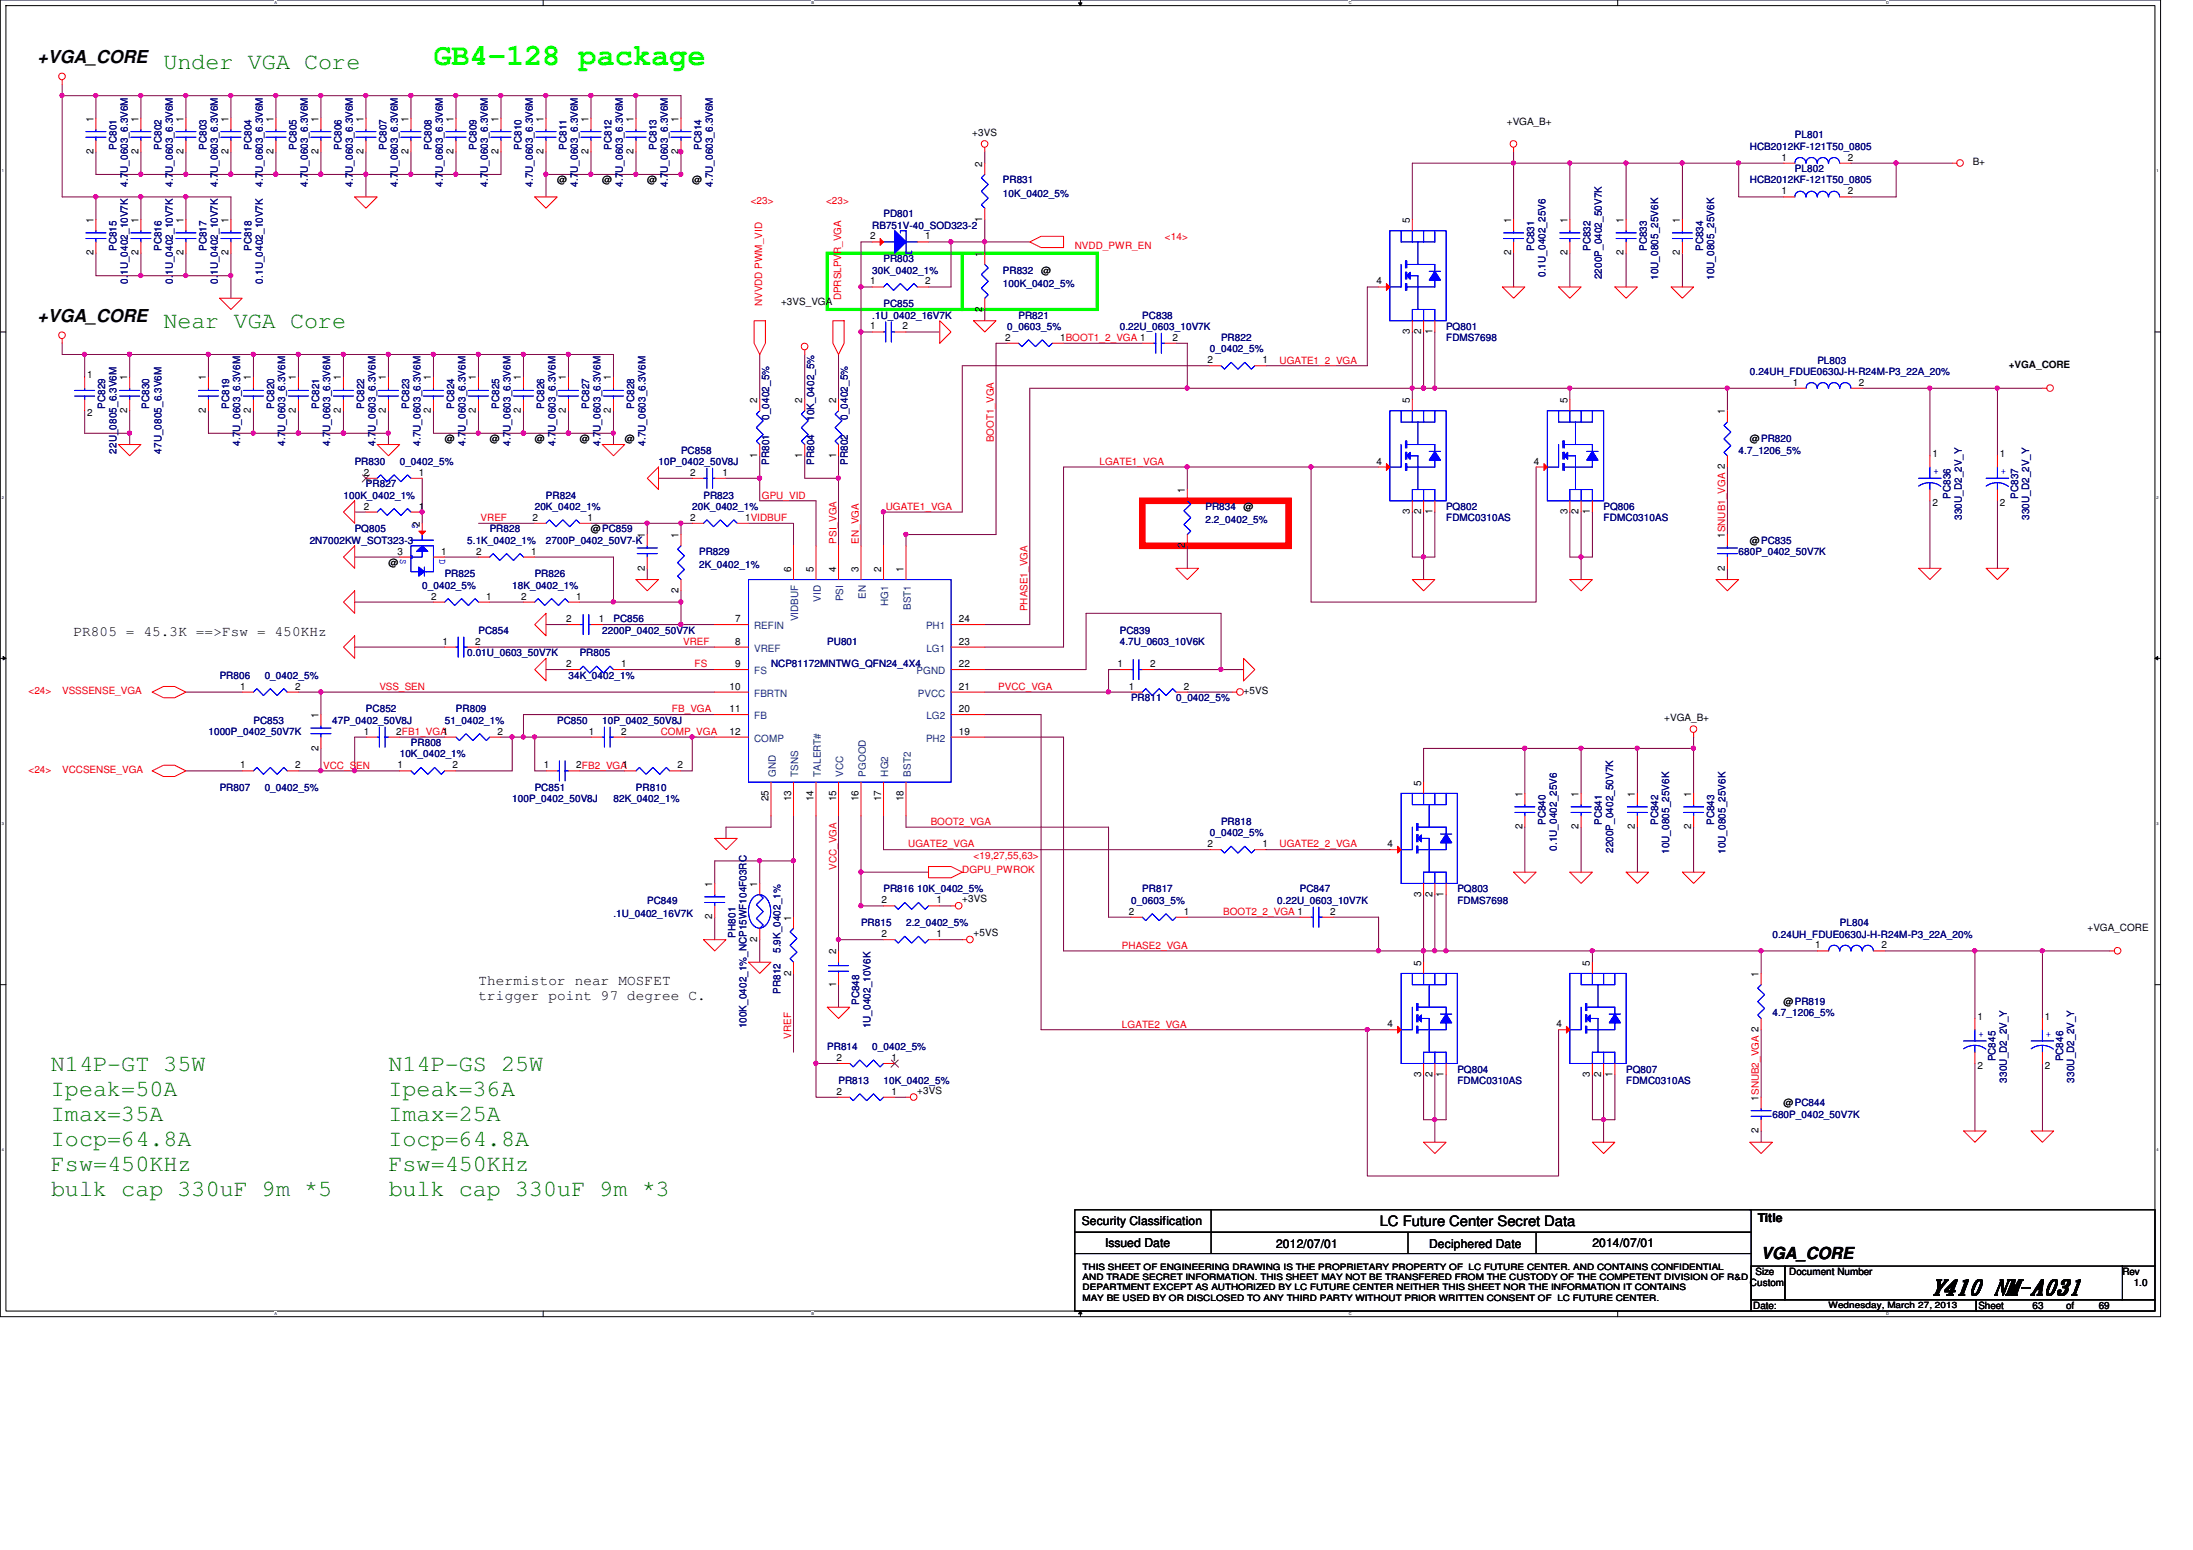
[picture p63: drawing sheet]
<svg xmlns="http://www.w3.org/2000/svg" width="297mm" height="210mm" viewBox="0 0 297 210" stroke-linecap="round" stroke-linejoin="round" font-family="sans-serif">
<defs><g id="words">
<text font-size="4.1" fill="#0f0" x="58.7" y="8.8">GB4-128 package</text>
<g font-size="3.2" fill="#008000">
<text x="22.1" y="9.4">Under VGA Core</text>
<text x="22.1" y="44.4">Near VGA Core</text>
<text x="6.9" y="145">N14P-GT 35W</text>
<text x="6.9" y="148.4">Ipeak=50A</text>
<text x="52.6" y="145">N14P-GS 25W</text>
<text x="52.6" y="148.4">Ipeak=36A</text>
<text x="6.9" y="151.8">Imax=35A</text>
<text x="6.9" y="155.2">Iocp=64.8A</text>
<text x="52.6" y="151.8">Imax=25A</text>
<text x="52.6" y="155.2">Iocp=64.8A</text>
<text x="6.9" y="158.5">Fsw=450KHz</text>
<text x="6.9" y="161.9">bulk cap 330uF 9m *5</text>
<text x="52.6" y="158.5">Fsw=450KHz</text>
<text x="52.6" y="161.9">bulk cap 330uF 9m *3</text>
</g>
<text font-size="2.9" x="261.5" y="175.3">Y410 NM-A031</text>
<g font-size="2.4">
<text x="5.1" y="8.6">+VGA_CORE</text>
<text x="5.1" y="43.6">+VGA_CORE</text>
</g>
<text font-size="2.2" x="238.5" y="170.4">VGA_CORE</text>
<g font-size="1.9">
<text x="9.9" y="86.1">PR805 = 45.3K ==&gt;Fsw = 450KHz</text>
<text x="64.8" y="133.3">Thermistor near MOSFET</text>
<text x="64.8" y="135.4">trigger point 97 degree C.</text>
<text x="186.9" y="166.1">LC Future Center Secret Data</text>
</g>
<g font-size="1.7">
<text x="146.5" y="165.9">Security Classification</text>
<text x="238.1" y="165.5">Title</text>
<text x="149.7" y="168.8">Issued Date</text>
<text x="172.8" y="169">2012/07/01</text>
<text x="193.6" y="169">Deciphered Date</text>
<text x="215.7" y="168.8">2014/07/01</text>
</g>
<g font-size="1.4">
<text x="12.7" y="16.5" transform="rotate(-90 12.7 16.5)">1</text>
<text x="18.8" y="16.5" transform="rotate(-90 18.8 16.5)">1</text>
<text x="24.8" y="16.5" transform="rotate(-90 24.8 16.5)">1</text>
<text x="30.9" y="16.5" transform="rotate(-90 30.9 16.5)">1</text>
<text x="37" y="16.5" transform="rotate(-90 37 16.5)">1</text>
<text x="43.1" y="16.5" transform="rotate(-90 43.1 16.5)">1</text>
<text x="49.2" y="16.5" transform="rotate(-90 49.2 16.5)">1</text>
<text x="55.3" y="16.5" transform="rotate(-90 55.3 16.5)">1</text>
<text x="61.4" y="16.5" transform="rotate(-90 61.4 16.5)">1</text>
<text x="67.5" y="16.5" transform="rotate(-90 67.5 16.5)">1</text>
<text x="73.6" y="16.5" transform="rotate(-90 73.6 16.5)">1</text>
<text x="79.7" y="16.5" transform="rotate(-90 79.7 16.5)">1</text>
<text x="85.8" y="16.5" transform="rotate(-90 85.8 16.5)">1</text>
<text x="91.9" y="16.5" transform="rotate(-90 91.9 16.5)">1</text>
<text x="204.1" y="16.9">+VGA_B+</text>
<text x="12.7" y="20.9" transform="rotate(-90 12.7 20.9)">2</text>
<text x="18.8" y="20.9" transform="rotate(-90 18.8 20.9)">2</text>
<text x="24.8" y="20.9" transform="rotate(-90 24.8 20.9)">2</text>
<text x="30.9" y="20.9" transform="rotate(-90 30.9 20.9)">2</text>
<text x="37" y="20.9" transform="rotate(-90 37 20.9)">2</text>
<text x="43.1" y="20.9" transform="rotate(-90 43.1 20.9)">2</text>
<text x="49.2" y="20.9" transform="rotate(-90 49.2 20.9)">2</text>
<text x="55.3" y="20.9" transform="rotate(-90 55.3 20.9)">2</text>
<text x="61.4" y="20.9" transform="rotate(-90 61.4 20.9)">2</text>
<text x="67.5" y="20.9" transform="rotate(-90 67.5 20.9)">2</text>
<text x="73.6" y="20.9" transform="rotate(-90 73.6 20.9)">2</text>
<text x="79.7" y="20.9" transform="rotate(-90 79.7 20.9)">2</text>
<text x="85.8" y="20.9" transform="rotate(-90 85.8 20.9)">2</text>
<text x="91.9" y="20.9" transform="rotate(-90 91.9 20.9)">2</text>
<text x="131.7" y="18.5">+3VS</text>
<text x="133.1" y="22.6" transform="rotate(-90 133.1 22.6)">2</text>
<text x="241.3" y="21.8">1</text>
<text x="250.3" y="21.8">2</text>
<text x="267.2" y="22.4">B+</text>
<text x="75.5" y="24.8">@</text>
<text x="81.6" y="24.8">@</text>
<text x="87.7" y="24.8">@</text>
<text x="93.8" y="24.8">@</text>
<text x="241.3" y="26.3">1</text>
<text x="250.3" y="26.3">2</text>
<text x="12.7" y="34.6" transform="rotate(-90 12.7 34.6)">2</text>
<text x="12.7" y="30.2" transform="rotate(-90 12.7 30.2)">1</text>
<text x="18.8" y="34.6" transform="rotate(-90 18.8 34.6)">2</text>
<text x="18.8" y="30.2" transform="rotate(-90 18.8 30.2)">1</text>
<text x="24.8" y="34.6" transform="rotate(-90 24.8 34.6)">2</text>
<text x="24.8" y="30.2" transform="rotate(-90 24.8 30.2)">1</text>
<text x="30.9" y="34.6" transform="rotate(-90 30.9 34.6)">2</text>
<text x="30.9" y="30.2" transform="rotate(-90 30.9 30.2)">1</text>
<text x="117.9" y="32.4">2</text>
<text x="125.3" y="32.4">1</text>
<text x="133.1" y="34.8" transform="rotate(-90 133.1 34.8)">1</text>
<text x="133.1" y="30" transform="rotate(-90 133.1 30)">1</text>
<text x="191" y="30.2" transform="rotate(-90 191 30.2)">5</text>
<text x="204.7" y="34.6" transform="rotate(-90 204.7 34.6)">2</text>
<text x="204.7" y="30.2" transform="rotate(-90 204.7 30.2)">1</text>
<text x="212.3" y="34.6" transform="rotate(-90 212.3 34.6)">2</text>
<text x="212.3" y="30.2" transform="rotate(-90 212.3 30.2)">1</text>
<text x="219.9" y="34.6" transform="rotate(-90 219.9 34.6)">2</text>
<text x="219.9" y="30.2" transform="rotate(-90 219.9 30.2)">1</text>
<text x="227.5" y="34.6" transform="rotate(-90 227.5 34.6)">2</text>
<text x="227.5" y="30.2" transform="rotate(-90 227.5 30.2)">1</text>
<text x="105.8" y="41.3">+3VS_VGA</text>
<text x="117.9" y="38.5">1</text>
<text x="125.3" y="38.5">2</text>
<text x="141" y="37">@</text>
<text x="186.4" y="38.5">4</text>
<text x="117.9" y="44.6">1</text>
<text x="122.3" y="44.6">2</text>
<text x="133.1" y="42.2" transform="rotate(-90 133.1 42.2)">2</text>
<text x="136.1" y="46.1">2</text>
<text x="143.6" y="46.1">1BOOT1_2_VGA 1</text>
<text x="158.8" y="46.1">2</text>
<text x="191" y="45.3" transform="rotate(-90 191 45.3)">3</text>
<text x="192.5" y="45.3" transform="rotate(-90 192.5 45.3)">2</text>
<text x="194" y="45.3" transform="rotate(-90 194 45.3)">1</text>
<text x="11.8" y="51.2">1</text>
<text x="17.2" y="51.5" transform="rotate(-90 17.2 51.5)">1</text>
<text x="27.9" y="51.5" transform="rotate(-90 27.9 51.5)">1</text>
<text x="34" y="51.5" transform="rotate(-90 34 51.5)">1</text>
<text x="40.1" y="51.5" transform="rotate(-90 40.1 51.5)">1</text>
<text x="46.2" y="51.5" transform="rotate(-90 46.2 51.5)">1</text>
<text x="52.3" y="51.5" transform="rotate(-90 52.3 51.5)">1</text>
<text x="58.4" y="51.5" transform="rotate(-90 58.4 51.5)">1</text>
<text x="64.5" y="51.5" transform="rotate(-90 64.5 51.5)">1</text>
<text x="70.6" y="51.5" transform="rotate(-90 70.6 51.5)">1</text>
<text x="76.7" y="51.5" transform="rotate(-90 76.7 51.5)">1</text>
<text x="82.8" y="51.5" transform="rotate(-90 82.8 51.5)">1</text>
<text x="163.6" y="49.2">2</text>
<text x="171" y="49.2">1</text>
<text x="242.8" y="52.2">1</text>
<text x="251.8" y="52.2">2</text>
<text x="272.1" y="49.9">+VGA_CORE</text>
<text x="11.8" y="56.4">2</text>
<text x="17.2" y="55.9" transform="rotate(-90 17.2 55.9)">2</text>
<text x="27.9" y="55.9" transform="rotate(-90 27.9 55.9)">2</text>
<text x="34" y="55.9" transform="rotate(-90 34 55.9)">2</text>
<text x="40.1" y="55.9" transform="rotate(-90 40.1 55.9)">2</text>
<text x="46.2" y="55.9" transform="rotate(-90 46.2 55.9)">2</text>
<text x="52.3" y="55.9" transform="rotate(-90 52.3 55.9)">2</text>
<text x="58.4" y="55.9" transform="rotate(-90 58.4 55.9)">2</text>
<text x="60.2" y="59.9">@</text>
<text x="64.5" y="55.9" transform="rotate(-90 64.5 55.9)">2</text>
<text x="66.3" y="59.9">@</text>
<text x="70.6" y="55.9" transform="rotate(-90 70.6 55.9)">2</text>
<text x="72.4" y="59.9">@</text>
<text x="76.7" y="55.9" transform="rotate(-90 76.7 55.9)">2</text>
<text x="78.5" y="59.9">@</text>
<text x="82.8" y="55.9" transform="rotate(-90 82.8 55.9)">2</text>
<text x="84.6" y="59.9">@</text>
<text x="102.6" y="54.6" transform="rotate(-90 102.6 54.6)">2</text>
<text x="108.7" y="54.6" transform="rotate(-90 108.7 54.6)">2</text>
<text x="113.2" y="54.6" transform="rotate(-90 113.2 54.6)">2</text>
<text x="191" y="54.6" transform="rotate(-90 191 54.6)">5</text>
<text x="212.3" y="54.6" transform="rotate(-90 212.3 54.6)">5</text>
<text x="233.6" y="56.1" transform="rotate(-90 233.6 56.1)">1</text>
<text x="237" y="59.9">@PR820</text>
<text x="49.3" y="64.4">2</text>
<text x="56.7" y="64.4">1</text>
<text x="93.5" y="64.4">2</text>
<text x="97.9" y="64.4">1</text>
<text x="102.6" y="62" transform="rotate(-90 102.6 62)">1</text>
<text x="108.7" y="62" transform="rotate(-90 108.7 62)">1</text>
<text x="113.2" y="62" transform="rotate(-90 113.2 62)">1</text>
<text x="186.4" y="62.9">4</text>
<text x="207.8" y="62.9">4</text>
<text x="261.7" y="61.9">1</text>
<text x="270.9" y="61.9">1</text>
<text x="49.3" y="69">2</text>
<text x="56.7" y="69">1</text>
<text x="56.9" y="71.3" transform="rotate(-90 56.9 71.3)">2</text>
<text x="72.1" y="70.5">2</text>
<text x="79.6" y="70.5">1</text>
<text x="93.5" y="70.5">2</text>
<text x="100.9" y="70.5">1VIDBUF</text>
<text x="160.5" y="66.8" transform="rotate(-90 160.5 66.8)">1</text>
<text x="168.4" y="69">@</text>
<text x="191" y="69.6" transform="rotate(-90 191 69.6)">3</text>
<text x="192.5" y="69.6" transform="rotate(-90 192.5 69.6)">2</text>
<text x="194" y="69.6" transform="rotate(-90 194 69.6)">1</text>
<text x="212.3" y="69.6" transform="rotate(-90 212.3 69.6)">3</text>
<text x="213.8" y="69.6" transform="rotate(-90 213.8 69.6)">2</text>
<text x="215.3" y="69.6" transform="rotate(-90 215.3 69.6)">1</text>
<text x="261.7" y="68.6">2</text>
<text x="270.9" y="68.6">2</text>
<text x="52.6" y="76.7">@</text>
<text x="53.8" y="75.1">3</text>
<text x="59.8" y="75.1">1</text>
<text x="64.5" y="75.1">2</text>
<text x="72" y="75.1">1</text>
<text x="80" y="72.1">@PC859</text>
<text x="87.3" y="77.3" transform="rotate(-90 87.3 77.3)">2</text>
<text x="87.3" y="72.9" transform="rotate(-90 87.3 72.9)">1</text>
<text x="91.9" y="72.9" transform="rotate(-90 91.9 72.9)">1</text>
<text x="107.1" y="77.4" transform="rotate(-90 107.1 77.4)">6</text>
<text x="110.2" y="77.4" transform="rotate(-90 110.2 77.4)">5</text>
<text x="113.2" y="77.4" transform="rotate(-90 113.2 77.4)">4</text>
<text x="116.3" y="77.4" transform="rotate(-90 116.3 77.4)">3</text>
<text x="119.3" y="77.4" transform="rotate(-90 119.3 77.4)">2</text>
<text x="122.4" y="77.4" transform="rotate(-90 122.4 77.4)">1</text>
<text x="160.5" y="74.2" transform="rotate(-90 160.5 74.2)">2</text>
<text x="233.6" y="77.3" transform="rotate(-90 233.6 77.3)">2</text>
<text x="233.6" y="72.9" transform="rotate(-90 233.6 72.9)">1SNUB1_VGA 2</text>
<text x="237" y="73.6">@PC835</text>
<text x="58.4" y="81.2">2</text>
<text x="65.9" y="81.2">1</text>
<text x="70.6" y="81.2">2</text>
<text x="78.1" y="81.2">1</text>
<text x="91.9" y="80.3" transform="rotate(-90 91.9 80.3)">2</text>
<text x="59.9" y="87.3">1</text>
<text x="64.3" y="87.3">2</text>
<text x="76.7" y="84.2">2</text>
<text x="81.1" y="84.2">1</text>
<text x="99.6" y="84.2">7</text>
<text x="99.6" y="87.3">8</text>
<text x="129.9" y="84.2">24</text>
<text x="129.9" y="87.3">23</text>
<text x="32.5" y="93.4">1</text>
<text x="40" y="93.4">2</text>
<text x="76.7" y="90.3">2</text>
<text x="84.2" y="90.3">1</text>
<text x="98.8" y="93.4">10</text>
<text x="99.6" y="90.3">9</text>
<text x="129.9" y="93.4">21</text>
<text x="129.9" y="90.3">22</text>
<text x="151.4" y="90.3">1</text>
<text x="152.9" y="93.4">1</text>
<text x="155.8" y="90.3">2</text>
<text x="160.4" y="93.4">2</text>
<text x="168.4" y="94">+5VS</text>
<text x="43.1" y="101.6" transform="rotate(-90 43.1 101.6)">2</text>
<text x="43.1" y="97.2" transform="rotate(-90 43.1 97.2)">1</text>
<text x="49.3" y="99.5">1</text>
<text x="53.7" y="99.5">2FB1_VGA1</text>
<text x="67.4" y="99.5">2</text>
<text x="79.8" y="99.5">1</text>
<text x="84.2" y="99.5">2</text>
<text x="98.8" y="96.4">11</text>
<text x="98.8" y="99.5">12</text>
<text x="129.9" y="99.5">19</text>
<text x="129.9" y="96.4">20</text>
<text x="225.4" y="97.7">+VGA_B+</text>
<text x="32.5" y="104.1">1</text>
<text x="40" y="104.1">2</text>
<text x="53.8" y="104.1">1</text>
<text x="61.3" y="104.1">2</text>
<text x="73.7" y="104.1">1</text>
<text x="78.1" y="104.1">2FB2_VGA1</text>
<text x="91.8" y="104.1">2</text>
<text x="192.5" y="106.4" transform="rotate(-90 192.5 106.4)">5</text>
<text x="206.2" y="107.9" transform="rotate(-90 206.2 107.9)">1</text>
<text x="213.8" y="107.9" transform="rotate(-90 213.8 107.9)">1</text>
<text x="221.4" y="107.9" transform="rotate(-90 221.4 107.9)">1</text>
<text x="229.1" y="107.9" transform="rotate(-90 229.1 107.9)">1</text>
<text x="104.1" y="108.5" transform="rotate(-90 104.1 108.5)">25</text>
<text x="107.1" y="108.5" transform="rotate(-90 107.1 108.5)">13</text>
<text x="110.2" y="108.5" transform="rotate(-90 110.2 108.5)">14</text>
<text x="113.2" y="108.5" transform="rotate(-90 113.2 108.5)">15</text>
<text x="116.3" y="108.5" transform="rotate(-90 116.3 108.5)">16</text>
<text x="119.3" y="108.5" transform="rotate(-90 119.3 108.5)">17</text>
<text x="122.4" y="108.5" transform="rotate(-90 122.4 108.5)">18</text>
<text x="206.2" y="112.3" transform="rotate(-90 206.2 112.3)">2</text>
<text x="213.8" y="112.3" transform="rotate(-90 213.8 112.3)">2</text>
<text x="221.4" y="112.3" transform="rotate(-90 221.4 112.3)">2</text>
<text x="229.1" y="112.3" transform="rotate(-90 229.1 112.3)">2</text>
<text x="163.6" y="114.7">2</text>
<text x="171" y="114.7">1</text>
<text x="188" y="114.7">4</text>
<text x="96.5" y="124.5" transform="rotate(-90 96.5 124.5)">2</text>
<text x="96.5" y="120.1" transform="rotate(-90 96.5 120.1)">1</text>
<text x="102.6" y="120.1" transform="rotate(-90 102.6 120.1)">1</text>
<text x="107.1" y="124.7" transform="rotate(-90 107.1 124.7)">1</text>
<text x="119.4" y="122.3">2</text>
<text x="126.8" y="122.3">1</text>
<text x="130.3" y="122.2">+3VS</text>
<text x="152.9" y="123.9">2</text>
<text x="160.4" y="123.9">1</text>
<text x="180.2" y="123.9">2</text>
<text x="192.5" y="121.5" transform="rotate(-90 192.5 121.5)">3</text>
<text x="194" y="121.5" transform="rotate(-90 194 121.5)">2</text>
<text x="195.5" y="121.5" transform="rotate(-90 195.5 121.5)">1</text>
<text x="102.6" y="127.6" transform="rotate(-90 102.6 127.6)">2</text>
<text x="113.2" y="129.2" transform="rotate(-90 113.2 129.2)">2</text>
<text x="119.4" y="126.9">2</text>
<text x="126.8" y="126.9">1</text>
<text x="131.9" y="126.8">+5VS</text>
<text x="192.5" y="130.8" transform="rotate(-90 192.5 130.8)">5</text>
<text x="215.3" y="130.8" transform="rotate(-90 215.3 130.8)">5</text>
<text x="245.9" y="128.4">1</text>
<text x="254.8" y="128.4">2</text>
<text x="282.7" y="126">+VGA_CORE</text>
<text x="107.1" y="132.1" transform="rotate(-90 107.1 132.1)">2</text>
<text x="113.2" y="133.6" transform="rotate(-90 113.2 133.6)">1</text>
<text x="238.2" y="132.3" transform="rotate(-90 238.2 132.3)">1</text>
<text x="241.6" y="136.1">@PR819</text>
<text x="113.3" y="143.7">2</text>
<text x="120.7" y="143.7">1</text>
<text x="188" y="139.1">4</text>
<text x="210.8" y="139.1">4</text>
<text x="267.8" y="138.1">1</text>
<text x="277" y="138.1">1</text>
<text x="113.3" y="148.3">2</text>
<text x="120.7" y="148.3">1</text>
<text x="124.2" y="148.1">+3VS</text>
<text x="192.5" y="145.8" transform="rotate(-90 192.5 145.8)">3</text>
<text x="194" y="145.8" transform="rotate(-90 194 145.8)">2</text>
<text x="195.5" y="145.8" transform="rotate(-90 195.5 145.8)">1</text>
<text x="215.3" y="145.8" transform="rotate(-90 215.3 145.8)">3</text>
<text x="216.9" y="145.8" transform="rotate(-90 216.9 145.8)">2</text>
<text x="218.4" y="145.8" transform="rotate(-90 218.4 145.8)">1</text>
<text x="238.2" y="149.1" transform="rotate(-90 238.2 149.1)">1SNUB2_VGA 2</text>
<text x="241.6" y="149.8">@PC844</text>
<text x="267.8" y="144.8">2</text>
<text x="277" y="144.8">2</text>
<text x="238.2" y="153.5" transform="rotate(-90 238.2 153.5)">2</text>
<text x="237.8" y="172.7">Size</text>
<text x="242.4" y="172.7">Document Number</text>
<text x="287.5" y="172.7">Rev</text>
<text x="237" y="174.2">Custom</text>
<text x="237.5" y="177.2">Date:</text>
<text x="268" y="177.2">Sheet</text>
<text x="275.3" y="177.2">63</text>
<text x="279.9" y="177.2">of</text>
<text x="284.3" y="177.2">69</text>
<text x="289" y="174.2">1.0</text>
</g>
<g font-size="1.4" fill="#000080">
<text x="15.8" y="20.3" transform="rotate(-90 15.8 20.3)">PC801</text>
<text x="21.9" y="20.3" transform="rotate(-90 21.9 20.3)">PC802</text>
<text x="28" y="20.3" transform="rotate(-90 28 20.3)">PC803</text>
<text x="34.1" y="20.3" transform="rotate(-90 34.1 20.3)">PC804</text>
<text x="40.2" y="20.3" transform="rotate(-90 40.2 20.3)">PC805</text>
<text x="46.3" y="20.3" transform="rotate(-90 46.3 20.3)">PC806</text>
<text x="52.4" y="20.3" transform="rotate(-90 52.4 20.3)">PC807</text>
<text x="58.5" y="20.3" transform="rotate(-90 58.5 20.3)">PC808</text>
<text x="64.6" y="20.3" transform="rotate(-90 64.6 20.3)">PC809</text>
<text x="70.7" y="20.3" transform="rotate(-90 70.7 20.3)">PC810</text>
<text x="76.7" y="20.3" transform="rotate(-90 76.7 20.3)">PC811</text>
<text x="82.8" y="20.3" transform="rotate(-90 82.8 20.3)">PC812</text>
<text x="88.9" y="20.3" transform="rotate(-90 88.9 20.3)">PC813</text>
<text x="95" y="20.3" transform="rotate(-90 95 20.3)">PC814</text>
<text x="237" y="20.3">HCB2012KF-121T50_0805</text>
<text x="243.1" y="18.8">PL801</text>
<text x="243.1" y="23.3">PL802</text>
<text x="17.3" y="25.3" transform="rotate(-90 17.3 25.3)">4.7U_0603_6.3V6M</text>
<text x="23.4" y="25.3" transform="rotate(-90 23.4 25.3)">4.7U_0603_6.3V6M</text>
<text x="29.5" y="25.3" transform="rotate(-90 29.5 25.3)">4.7U_0603_6.3V6M</text>
<text x="35.6" y="25.3" transform="rotate(-90 35.6 25.3)">4.7U_0603_6.3V6M</text>
<text x="41.7" y="25.3" transform="rotate(-90 41.7 25.3)">4.7U_0603_6.3V6M</text>
<text x="47.8" y="25.3" transform="rotate(-90 47.8 25.3)">4.7U_0603_6.3V6M</text>
<text x="53.9" y="25.3" transform="rotate(-90 53.9 25.3)">4.7U_0603_6.3V6M</text>
<text x="60" y="25.3" transform="rotate(-90 60 25.3)">4.7U_0603_6.3V6M</text>
<text x="66.1" y="25.3" transform="rotate(-90 66.1 25.3)">4.7U_0603_6.3V6M</text>
<text x="72.2" y="25.3" transform="rotate(-90 72.2 25.3)">4.7U_0603_6.3V6M</text>
<text x="78.3" y="25.3" transform="rotate(-90 78.3 25.3)">4.7U_0603_6.3V6M</text>
<text x="84.4" y="25.3" transform="rotate(-90 84.4 25.3)">4.7U_0603_6.3V6M</text>
<text x="90.5" y="25.3" transform="rotate(-90 90.5 25.3)">4.7U_0603_6.3V6M</text>
<text x="96.6" y="25.3" transform="rotate(-90 96.6 25.3)">4.7U_0603_6.3V6M</text>
<text x="119.7" y="29.4">PD801</text>
<text x="135.8" y="24.8">PR831</text>
<text x="135.8" y="26.7">10K_0402_5%</text>
<text x="237" y="24.8">HCB2012KF-121T50_0805</text>
<text x="15.8" y="34" transform="rotate(-90 15.8 34)">PC815</text>
<text x="21.9" y="34" transform="rotate(-90 21.9 34)">PC816</text>
<text x="28" y="34" transform="rotate(-90 28 34)">PC817</text>
<text x="34.1" y="34" transform="rotate(-90 34.1 34)">PC818</text>
<text x="118.1" y="30.9">RB751V-40_SOD323-2</text>
<text x="119.7" y="35.5">PR803</text>
<text x="207.8" y="34" transform="rotate(-90 207.8 34)">PC831</text>
<text x="215.4" y="34" transform="rotate(-90 215.4 34)">PC832</text>
<text x="223.1" y="34" transform="rotate(-90 223.1 34)">PC833</text>
<text x="230.7" y="34" transform="rotate(-90 230.7 34)">PC834</text>
<text x="17.3" y="38.4" transform="rotate(-90 17.3 38.4)">0.1U_0402_10V7K</text>
<text x="23.4" y="38.4" transform="rotate(-90 23.4 38.4)">0.1U_0402_10V7K</text>
<text x="29.5" y="38.4" transform="rotate(-90 29.5 38.4)">0.1U_0402_10V7K</text>
<text x="35.6" y="38.4" transform="rotate(-90 35.6 38.4)">0.1U_0402_10V7K</text>
<text x="118.1" y="37">30K_0402_1%</text>
<text x="119.7" y="41.6">PC855</text>
<text x="135.8" y="37">PR832</text>
<text x="135.8" y="38.9">100K_0402_5%</text>
<text x="209.3" y="37.5" transform="rotate(-90 209.3 37.5)">0.1U_0402_25V6</text>
<text x="217" y="37.8" transform="rotate(-90 217 37.8)">2200P_0402_50V7K</text>
<text x="224.6" y="37.9" transform="rotate(-90 224.6 37.9)">10U_0805_25V6K</text>
<text x="232.2" y="37.9" transform="rotate(-90 232.2 37.9)">10U_0805_25V6K</text>
<text x="118.1" y="43.1">.1U_0402_16V7K</text>
<text x="136.4" y="44.7">0_0603_5%</text>
<text x="138" y="43.1">PR821</text>
<text x="151.7" y="44.7">0.22U_0603_10V7K</text>
<text x="154.7" y="43.1">PC838</text>
<text x="163.9" y="47.7">0_0402_5%</text>
<text x="165.4" y="46.2">PR822</text>
<text x="195.9" y="44.7">PQ801</text>
<text x="195.9" y="46.2">FDMS7698</text>
<text x="237" y="50.8">0.24UH_FDUE0630J-H-R24M-P3_22A_20%</text>
<text x="246.2" y="49.2">PL803</text>
<text x="14.3" y="55.3" transform="rotate(-90 14.3 55.3)">PC829</text>
<text x="20.2" y="55.3" transform="rotate(-90 20.2 55.3)">PC830</text>
<text x="31" y="55.3" transform="rotate(-90 31 55.3)">PC819</text>
<text x="37.1" y="55.3" transform="rotate(-90 37.1 55.3)">PC820</text>
<text x="43.2" y="55.3" transform="rotate(-90 43.2 55.3)">PC821</text>
<text x="49.3" y="55.3" transform="rotate(-90 49.3 55.3)">PC822</text>
<text x="55.4" y="55.3" transform="rotate(-90 55.4 55.3)">PC823</text>
<text x="61.5" y="55.3" transform="rotate(-90 61.5 55.3)">PC824</text>
<text x="67.6" y="55.3" transform="rotate(-90 67.6 55.3)">PC825</text>
<text x="73.7" y="55.3" transform="rotate(-90 73.7 55.3)">PC826</text>
<text x="79.8" y="55.3" transform="rotate(-90 79.8 55.3)">PC827</text>
<text x="85.9" y="55.3" transform="rotate(-90 85.9 55.3)">PC828</text>
<text x="104.2" y="56.9" transform="rotate(-90 104.2 56.9)">0_0402_5%</text>
<text x="110.3" y="57" transform="rotate(-90 110.3 57)">10K_0402_5%</text>
<text x="114.8" y="56.9" transform="rotate(-90 114.8 56.9)">0_0402_5%</text>
<text x="15.8" y="61.4" transform="rotate(-90 15.8 61.4)">22U_0805_6.3V6M</text>
<text x="21.9" y="61.4" transform="rotate(-90 21.9 61.4)">47U_0805_6.3V6M</text>
<text x="32.6" y="60.4" transform="rotate(-90 32.6 60.4)">4.7U_0603_6.3V6M</text>
<text x="38.6" y="60.4" transform="rotate(-90 38.6 60.4)">4.7U_0603_6.3V6M</text>
<text x="44.7" y="60.4" transform="rotate(-90 44.7 60.4)">4.7U_0603_6.3V6M</text>
<text x="48" y="62.9">PR830</text>
<text x="49.6" y="66">PR827</text>
<text x="50.8" y="60.4" transform="rotate(-90 50.8 60.4)">4.7U_0603_6.3V6M</text>
<text x="54.1" y="62.9">0_0402_5%</text>
<text x="56.9" y="60.4" transform="rotate(-90 56.9 60.4)">4.7U_0603_6.3V6M</text>
<text x="63" y="60.4" transform="rotate(-90 63 60.4)">4.7U_0603_6.3V6M</text>
<text x="69.1" y="60.4" transform="rotate(-90 69.1 60.4)">4.7U_0603_6.3V6M</text>
<text x="75.2" y="60.4" transform="rotate(-90 75.2 60.4)">4.7U_0603_6.3V6M</text>
<text x="81.3" y="60.4" transform="rotate(-90 81.3 60.4)">4.7U_0603_6.3V6M</text>
<text x="87.4" y="60.4" transform="rotate(-90 87.4 60.4)">4.7U_0603_6.3V6M</text>
<text x="89.2" y="62.9">10P_0402_50V8J</text>
<text x="92.2" y="61.4">PC858</text>
<text x="104.2" y="62.9" transform="rotate(-90 104.2 62.9)">PR801</text>
<text x="110.3" y="62.9" transform="rotate(-90 110.3 62.9)">PR804</text>
<text x="114.8" y="62.9" transform="rotate(-90 114.8 62.9)">PR802</text>
<text x="235.5" y="61.4">4.7_1206_5%</text>
<text x="46.5" y="67.5">100K_0402_1%</text>
<text x="72.4" y="69">20K_0402_1%</text>
<text x="74" y="67.5">PR824</text>
<text x="93.8" y="69">20K_0402_1%</text>
<text x="95.3" y="67.5">PR823</text>
<text x="163.3" y="69">PR834</text>
<text x="163.3" y="70.9">2.2_0402_5%</text>
<text x="195.9" y="69">PQ802</text>
<text x="195.9" y="70.6">FDMC0310AS</text>
<text x="217.2" y="69">PQ806</text>
<text x="217.2" y="70.6">FDMC0310AS</text>
<text x="264.2" y="67.5" transform="rotate(-90 264.2 67.5)">PC836</text>
<text x="265.7" y="70.4" transform="rotate(-90 265.7 70.4)">330U_D2_2V_Y</text>
<text x="273.3" y="67.5" transform="rotate(-90 273.3 67.5)">PC837</text>
<text x="274.9" y="70.4" transform="rotate(-90 274.9 70.4)">330U_D2_2V_Y</text>
<text x="41.9" y="73.6">2N7002KW_SOT323-3</text>
<text x="48" y="72.1">PQ805</text>
<text x="63.3" y="73.6">5.1K_0402_1%</text>
<text x="66.3" y="72.1">PR828</text>
<text x="74" y="73.6">2700P_0402_50V7-K</text>
<text x="94.7" y="75.1">PR829</text>
<text x="94.7" y="77">2K_0402_1%</text>
<text x="235.5" y="75.1">680P_0402_50V7K</text>
<text x="57.2" y="79.7">0_0402_5%</text>
<text x="60.2" y="78.2">PR825</text>
<text x="69.4" y="79.7">18K_0402_1%</text>
<text x="72.4" y="78.2">PR826</text>
<text x="63.3" y="88.9">0.01U_0603_50V7K</text>
<text x="64.8" y="85.8">PC854</text>
<text x="78.5" y="88.9">PR805</text>
<text x="81.6" y="85.8">2200P_0402_50V7K</text>
<text x="83.1" y="84.3">PC856</text>
<text x="112.1" y="87.3">PU801</text>
<text x="151.7" y="85.8">PC839</text>
<text x="151.7" y="87.3">4.7U_0603_10V6K</text>
<text x="29.8" y="91.9">PR806</text>
<text x="35.9" y="91.9">0_0402_5%</text>
<text x="77" y="91.9">34K_0402_1%</text>
<text x="104.4" y="90.4">NCP81172MNTWG_QFN24_4X4</text>
<text x="153.2" y="95">PR811</text>
<text x="159.3" y="95">0_0402_5%</text>
<text x="28.2" y="99.5">1000P_0402_50V7K</text>
<text x="34.3" y="98">PC853</text>
<text x="45" y="98">47P_0402_50V8J</text>
<text x="49.6" y="96.5">PC852</text>
<text x="55.7" y="101">PR808</text>
<text x="60.2" y="98">51_0402_1%</text>
<text x="61.8" y="96.5">PR809</text>
<text x="75.5" y="98">PC850</text>
<text x="81.6" y="98">10P_0402_50V8J</text>
<text x="29.8" y="107.1">PR807</text>
<text x="35.9" y="107.1">0_0402_5%</text>
<text x="54.1" y="102.6">10K_0402_1%</text>
<text x="72.4" y="107.1">PC851</text>
<text x="86.1" y="107.1">PR810</text>
<text x="69.4" y="108.7">100P_0402_50V8J</text>
<text x="83.1" y="108.7">82K_0402_1%</text>
<text x="163.9" y="113.2">0_0402_5%</text>
<text x="165.4" y="111.7">PR818</text>
<text x="209.3" y="111.7" transform="rotate(-90 209.3 111.7)">PC840</text>
<text x="217" y="111.7" transform="rotate(-90 217 111.7)">PC841</text>
<text x="224.6" y="111.7" transform="rotate(-90 224.6 111.7)">PC842</text>
<text x="232.2" y="111.7" transform="rotate(-90 232.2 111.7)">PC843</text>
<text x="210.9" y="115.2" transform="rotate(-90 210.9 115.2)">0.1U_0402_25V6</text>
<text x="218.5" y="115.5" transform="rotate(-90 218.5 115.5)">2200P_0402_50V7K</text>
<text x="226.1" y="115.7" transform="rotate(-90 226.1 115.7)">10U_0805_25V6K</text>
<text x="233.7" y="115.7" transform="rotate(-90 233.7 115.7)">10U_0805_25V6K</text>
<text x="83.1" y="124.2">.1U_0402_16V7K</text>
<text x="87.7" y="122.4">PC849</text>
<text x="116.6" y="125.4">PR815</text>
<text x="119.7" y="120.9">PR816 10K_0402_5%</text>
<text x="122.7" y="125.4">2.2_0402_5%</text>
<text x="153.2" y="122.4">0_0603_5%</text>
<text x="154.7" y="120.9">PR817</text>
<text x="173" y="122.4">0.22U_0603_10V7K</text>
<text x="176.1" y="120.9">PC847</text>
<text x="197.4" y="120.9">PQ803</text>
<text x="197.4" y="122.4">FDMS7698</text>
<text x="249.2" y="125.4">PL804</text>
<text x="99.6" y="127" transform="rotate(-90 99.6 127)">PH801</text>
<text x="105.7" y="129.1" transform="rotate(-90 105.7 129.1)">5.9K_0402_1%</text>
<text x="240.1" y="127">0.24UH_FDUE0630J-H-R24M-P3_22A_20%</text>
<text x="105.7" y="134.6" transform="rotate(-90 105.7 134.6)">PR812</text>
<text x="116.4" y="136.1" transform="rotate(-90 116.4 136.1)">PC848</text>
<text x="240.1" y="137.6">4.7_1206_5%</text>
<text x="101.1" y="139.3" transform="rotate(-90 101.1 139.3)">100K_0402_1%_NCP15WF104F03RC</text>
<text x="112.1" y="142.2">PR814</text>
<text x="117.9" y="139.3" transform="rotate(-90 117.9 139.3)">1U_0402_10V6K</text>
<text x="118.1" y="142.2">0_0402_5%</text>
<text x="270.3" y="143.7" transform="rotate(-90 270.3 143.7)">PC845</text>
<text x="279.4" y="143.7" transform="rotate(-90 279.4 143.7)">PC846</text>
<text x="113.6" y="146.8">PR813</text>
<text x="119.7" y="146.8">10K_0402_5%</text>
<text x="197.4" y="145.2">PQ804</text>
<text x="197.4" y="146.8">FDMC0310AS</text>
<text x="220.3" y="145.2">PQ807</text>
<text x="220.3" y="146.8">FDMC0310AS</text>
<text x="271.8" y="146.6" transform="rotate(-90 271.8 146.6)">330U_D2_2V_Y</text>
<text x="281" y="146.6" transform="rotate(-90 281 146.6)">330U_D2_2V_Y</text>
<text x="240.1" y="151.3">680P_0402_50V7K</text>
</g>
<g font-size="1.4" fill="#f00">
<text x="101.7" y="27.6">&lt;23&gt;</text>
<text x="111.9" y="27.6">&lt;23&gt;</text>
<text x="145.6" y="33.7">NVDD_PWR_EN</text>
<text x="157.8" y="32.5">&lt;14&gt;</text>
<text x="103.2" y="41.4" transform="rotate(-90 103.2 41.4)">NVVDD PWM_VID</text>
<text x="113.9" y="40.7" transform="rotate(-90 113.9 40.7)">DPRSLPVR_VGA</text>
<text x="173.3" y="49.2">UGATE1_2_VGA</text>
<text x="134.6" y="59.9" transform="rotate(-90 134.6 59.9)">BOOT1_VGA</text>
<text x="148.9" y="62.9">LGATE1_VGA</text>
<text x="65.1" y="70.6">VREF</text>
<text x="103.2" y="67.5">GPU_VID</text>
<text x="120" y="69">UGATE1_VGA</text>
<text x="113.3" y="73.6" transform="rotate(-90 113.3 73.6)">PSI_VGA</text>
<text x="116.3" y="73.6" transform="rotate(-90 116.3 73.6)">EN_VGA</text>
<text x="139.2" y="82.8" transform="rotate(-90 139.2 82.8)">PHASE1_VGA</text>
<text x="92.5" y="87.3">VREF</text>
<text x="3.8" y="94">&lt;24&gt;</text>
<text x="8.4" y="94">VSSSENSE_VGA</text>
<text x="51.4" y="93.4">VSS_SEN</text>
<text x="94.1" y="90.4">FS</text>
<text x="135.2" y="93.4">PVCC_VGA</text>
<text x="89.5" y="99.5">COMP_VGA</text>
<text x="91" y="96.5">FB_VGA</text>
<text x="3.8" y="104.7">&lt;24&gt;</text>
<text x="8.4" y="104.7">VCCSENSE_VGA</text>
<text x="43.8" y="104.1">VCC_SEN</text>
<text x="126.1" y="111.7">BOOT2_VGA</text>
<text x="113.3" y="117.8" transform="rotate(-90 113.3 117.8)">VCC_VGA</text>
<text x="123" y="114.8">UGATE2_VGA</text>
<text x="130.3" y="118.3">DGPU_PWROK</text>
<text x="131.9" y="116.3">&lt;19,27,55,63&gt;</text>
<text x="173.3" y="114.8">UGATE2_2_VGA</text>
<text x="165.7" y="123.9">BOOT2_2_VGA 1</text>
<text x="152" y="128.5">PHASE2_VGA</text>
<text x="107.2" y="140.7" transform="rotate(-90 107.2 140.7)">VREF</text>
<text x="152" y="139.1">LGATE2_VGA</text>
</g>
<g font-size="1.4" fill="#00f">
<text x="261.9" y="64.2">+</text>
<text x="271" y="64.2">+</text>
<text x="55.8" y="70.9" transform="rotate(90 55.8 70.9)">G</text>
<text x="54.2" y="75.7" transform="rotate(90 54.2 75.7)">S</text>
<text x="59.5" y="75.7" transform="rotate(90 59.5 75.7)">D</text>
<text x="268" y="140.4">+</text>
<text x="277.1" y="140.4">+</text>
</g>
<g font-size="1.4" fill="#004080">
<text x="111.2" y="81.5" transform="rotate(-90 111.2 81.5)">VID</text>
<text x="114.2" y="81.4" transform="rotate(-90 114.2 81.4)">PSI</text>
<text x="117.3" y="81.1" transform="rotate(-90 117.3 81.1)">EN</text>
<text x="120.3" y="82" transform="rotate(-90 120.3 82)">HG1</text>
<text x="123.4" y="82.6" transform="rotate(-90 123.4 82.6)">BST1</text>
<text x="102.1" y="85.2">REFIN</text>
<text x="102.1" y="88.3">VREF</text>
<text x="108.1" y="84.2" transform="rotate(-90 108.1 84.2)">VIDBUF</text>
<text x="125.4" y="85.2">PH1</text>
<text x="125.5" y="88.3">LG1</text>
<text x="102.1" y="91.3">FS</text>
<text x="102.1" y="94.4">FBRTN</text>
<text x="124.2" y="91.3">PGND</text>
<text x="124.3" y="94.4">PVCC</text>
<text x="102.1" y="97.4">FB</text>
<text x="102.1" y="100.5">COMP</text>
<text x="125.4" y="100.5">PH2</text>
<text x="125.5" y="97.4">LG2</text>
<text x="105.1" y="105.2" transform="rotate(-90 105.1 105.2)">GND</text>
<text x="108.1" y="105.2" transform="rotate(-90 108.1 105.2)">TSNS</text>
<text x="111.2" y="105.2" transform="rotate(-90 111.2 105.2)">TALERT#</text>
<text x="114.2" y="105.2" transform="rotate(-90 114.2 105.2)">VCC</text>
<text x="117.3" y="105.2" transform="rotate(-90 117.3 105.2)">PGOOD</text>
<text x="120.3" y="105.2" transform="rotate(-90 120.3 105.2)">HG2</text>
<text x="123.4" y="105.2" transform="rotate(-90 123.4 105.2)">BST2</text>
</g>
<g font-size="1.2">
<text x="146.6" y="172">THIS SHEET OF ENGINEERING DRAWING IS THE PROPRIETARY PROPERTY OF LC FUTURE CENTER. AND CONTAINS CONFIDENTIAL</text>
<text x="146.6" y="173.4">AND TRADE SECRET INFORMATION. THIS SHEET MAY NOT BE TRANSFERED FROM THE CUSTODY OF THE COMPETENT DIVISION OF R&amp;D</text>
<text x="146.6" y="174.8">DEPARTMENT EXCEPT AS AUTHORIZED BY LC FUTURE CENTER NEITHER THIS SHEET NOR THE INFORMATION IT CONTAINS</text>
<text x="146.6" y="176.1">MAY BE USED BY OR DISCLOSED TO ANY THIRD PARTY WITHOUT PRIOR WRITTEN CONSENT OF LC FUTURE CENTER.</text>
<text x="247.7" y="177.1">Wednesday, March 27, 2013</text>
</g>
<g font-size=".5">
<text x="37.2" y=".6">A</text>
<text x="109.9" y=".6">B</text>
<text x="182.7" y=".6">C</text>
<text x="255.5" y=".6">D</text>
<text x=".3" y="23.3">1</text>
<text x="292.1" y="23.3">1</text>
<text x=".3" y="67.5">2</text>
<text x="292.1" y="67.5">2</text>
<text x=".3" y="111.7">3</text>
<text x="292.1" y="111.7">3</text>
<text x=".3" y="155.9">4</text>
<text x="292.1" y="155.9">4</text>
<text x="37.2" y="178.1">A</text>
<text x="109.9" y="178.1">B</text>
<text x="182.7" y="178.1">C</text>
<text x="255.5" y="178.1">D</text>
</g>
</g></defs>
<path d="M0 0h292.6v178.3h-292.6zM.8 .8h291.1v176.7h-291.1z" fill="none" stroke="#000" stroke-width=".14"/>
<g fill="#fff">
<path d="M37.2 .1h.3v.6h-.3z"/>
<path d="M37.2 177.6h.3v.6h-.3z"/>
</g>
<path d="M73.6 0v.8M73.6 177.5v.8" fill="none" stroke="#000" stroke-width=".14"/>
<g fill="#fff">
<path d="M109.9 .1h.3v.6h-.3z"/>
<path d="M109.9 177.6h.3v.6h-.3z"/>
</g>
<path d="M146.1 .4h.5l-.3 .4zM146.3 0v.8M146.3 177.5l.3 .4h-.5zM146.3 177.5v.8" fill="none" stroke="#000" stroke-width=".14"/>
<path d="M146.1 .4h.5l-.3 .4zM146.3 177.5l.3 .4h-.5z" fill="#000"/>
<g fill="#fff">
<path d="M182.7 .1h.3v.6h-.3z"/>
<path d="M182.7 177.6h.3v.6h-.3z"/>
</g>
<path d="M219.1 0v.8M219.1 177.5v.8" fill="none" stroke="#000" stroke-width=".14"/>
<g fill="#fff">
<path d="M255.5 .1h.3v.6h-.3z"/>
<path d="M255.5 177.6h.3v.6h-.3z"/>
<path d="M.3 22.9h.2v.6h-.2z"/>
<path d="M292.1 22.9h.3v.6h-.3z"/>
<path d="M.3 67.1h.2v.5h-.2z"/>
<path d="M292.1 67.1h.3v.5h-.3z"/>
</g>
<path d="M0 45h.8M291.9 45h.7" fill="none" stroke="#000" stroke-width=".14"/>
<g fill="#fff">
<path d="M.3 111.3h.2v.5h-.2z"/>
<path d="M292.1 111.3h.3v.5h-.3z"/>
</g>
<path d="M0 89.2h.8M.4 88.9l.4 .3-.4 .2zM291.9 89.2h.7M291.9 89.2l.4-.3v.5z" fill="none" stroke="#000" stroke-width=".14"/>
<path d="M.4 88.9l.4 .3-.4 .2zM291.9 89.2l.4-.3v.5z" fill="#000"/>
<g fill="#fff">
<path d="M.3 155.4h.2v.6h-.2z"/>
<path d="M292.1 155.4h.3v.6h-.3z"/>
</g>
<path d="M0 133.3h.8M291.9 133.3h.7" fill="none" stroke="#000" stroke-width=".14"/>
<path d="M112.1 34.3h18.2v7.6h-18.2zM130.3 34.3h18.3v7.6h-18.3z" fill="none" stroke="#0f0" stroke-width=".42"/>
<path d="M154.7 67.8h19.8v6.1h-19.8z" fill="none" stroke="#f00" stroke-width=".89"/>
<path d="M234 77v1.5M206.5 112v6.1M214.2 101.3h-7.7v6.1M221.8 112v6.1" fill="none" stroke="#800040" stroke-width=".14"/>
<circle cx="206.5" cy="101.3" r=".29" fill="#f0f"/>
<circle cx="206.5" cy="101.3" r=".29" fill="none" stroke="#f0f" stroke-width=".14"/>
<path d="M214.2 101.3v6.1" fill="none" stroke="#800040" stroke-width=".14"/>
<circle cx="214.1" cy="101.3" r=".29" fill="#f0f"/>
<circle cx="214.1" cy="101.3" r=".29" fill="none" stroke="#f0f" stroke-width=".14"/>
<path d="M221.8 101.3v6.1M276.6 128.8h9.2" fill="none" stroke="#800040" stroke-width=".14"/>
<circle cx="221.7" cy="101.3" r=".29" fill="#f0f"/>
<circle cx="221.7" cy="101.3" r=".29" fill="none" stroke="#f0f" stroke-width=".14"/>
<path d="M229.4 99.8v1.5M214.2 101.3h15.2M229.4 112v6.1M229.4 101.3v6.1" fill="none" stroke="#800040" stroke-width=".14"/>
<circle cx="229.4" cy="101.3" r=".29" fill="#f0f"/>
<circle cx="229.4" cy="101.3" r=".29" fill="none" stroke="#f0f" stroke-width=".14"/>
<path d="M17.6 55.6v4.6M17.6 48v3.1M160.8 124.2h15.3" fill="none" stroke="#800040" stroke-width=".14"/>
<circle cx="17.5" cy="48" r=".29" fill="#f0f"/>
<circle cx="17.5" cy="48" r=".29" fill="none" stroke="#f0f" stroke-width=".14"/>
<path d="M11.5 55.6v3.1M11.5 48v3.1M192.8 128.8v1.5" fill="none" stroke="#800040" stroke-width=".14"/>
<circle cx="192.8" cy="128.8" r=".29" fill="#f0f"/>
<circle cx="192.8" cy="128.8" r=".29" fill="none" stroke="#f0f" stroke-width=".14"/>
<path d="M215.7 128.8h22.8v3M238.5 139.4v9.2M238.5 153.2v1.5" fill="none" stroke="#800040" stroke-width=".14"/>
<circle cx="215.7" cy="128.8" r=".29" fill="#f0f"/>
<circle cx="215.7" cy="128.8" r=".29" fill="none" stroke="#f0f" stroke-width=".14"/>
<path d="M192.8 45v7.6M261.4 52.6v9.1M270.5 52.6v9.1M261.4 67.8v9.2M270.5 67.8v9.2M195.9 121.2v7.6h-1.6" fill="none" stroke="#800040" stroke-width=".14"/>
<circle cx="194.3" cy="128.8" r=".29" fill="#f0f"/>
<circle cx="194.3" cy="128.8" r=".29" fill="none" stroke="#f0f" stroke-width=".14"/>
<path d="M194.3 45v7.6h-1.5" fill="none" stroke="#800040" stroke-width=".14"/>
<circle cx="192.8" cy="52.6" r=".29" fill="#f0f"/>
<circle cx="192.8" cy="52.6" r=".29" fill="none" stroke="#f0f" stroke-width=".14"/>
<path d="M119.7 69.3h10.6M144.1 99.8v29M150.2 93.7h3" fill="none" stroke="#800040" stroke-width=".14"/>
<circle cx="119.6" cy="69.3" r=".29" fill="#f0f"/>
<circle cx="119.6" cy="69.3" r=".29" fill="none" stroke="#f0f" stroke-width=".14"/>
<path d="M220.3 34.3v4.6M220.3 22.1v7.6M130.3 49.5v19.8" fill="none" stroke="#800040" stroke-width=".14"/>
<circle cx="220.2" cy="22.1" r=".29" fill="#f0f"/>
<circle cx="220.2" cy="22.1" r=".29" fill="none" stroke="#f0f" stroke-width=".14"/>
<path d="M205 20.6v1.5M212.6 22.1h7.7M227.9 22.1v7.6" fill="none" stroke="#800040" stroke-width=".14"/>
<circle cx="227.8" cy="22.1" r=".29" fill="#f0f"/>
<circle cx="227.8" cy="22.1" r=".29" fill="none" stroke="#f0f" stroke-width=".14"/>
<path d="M205 34.3v4.6M212.6 34.3v4.6M212.6 22.1v7.6M227.9 34.3v4.6" fill="none" stroke="#800040" stroke-width=".14"/>
<circle cx="212.6" cy="22.1" r=".29" fill="#f0f"/>
<circle cx="212.6" cy="22.1" r=".29" fill="none" stroke="#f0f" stroke-width=".14"/>
<path d="M205 22.1v7.6" fill="none" stroke="#800040" stroke-width=".14"/>
<circle cx="205" cy="22.1" r=".29" fill="#f0f"/>
<circle cx="205" cy="22.1" r=".29" fill="none" stroke="#f0f" stroke-width=".14"/>
<path d="M191.3 22.1h21.3M134.9 46.5h1.5M144.1 46.5h10.6M159.3 46.5h1.5v6.1M234 52.6h9.1" fill="none" stroke="#800040" stroke-width=".14"/>
<circle cx="233.9" cy="52.6" r=".29" fill="#f0f"/>
<circle cx="233.9" cy="52.6" r=".29" fill="none" stroke="#f0f" stroke-width=".14"/>
<path d="M191.3 75.4h1.5M150.2 124.2h3M180.6 124.2h6.1" fill="none" stroke="#800040" stroke-width=".14"/>
<circle cx="192.8" cy="75.4" r=".29" fill="#f0f"/>
<circle cx="192.8" cy="75.4" r=".29" fill="none" stroke="#f0f" stroke-width=".14"/>
<path d="M144.1 128.8h42.6" fill="none" stroke="#800040" stroke-width=".14"/>
<circle cx="186.7" cy="128.8" r=".29" fill="#f0f"/>
<circle cx="186.7" cy="128.8" r=".29" fill="none" stroke="#f0f" stroke-width=".14"/>
<path d="M8.4 46.5v1.5M191.3 45v7.6M191.3 69.3v6.1M133.4 96.8h7.6M192.8 101.3v4.6M192.8 151.6h1.5" fill="none" stroke="#800040" stroke-width=".14"/>
<circle cx="194.3" cy="151.6" r=".29" fill="#f0f"/>
<circle cx="194.3" cy="151.6" r=".29" fill="none" stroke="#f0f" stroke-width=".14"/>
<path d="M261.4 52.6h9.1" fill="none" stroke="#800040" stroke-width=".14"/>
<circle cx="261.4" cy="52.6" r=".29" fill="#f0f"/>
<circle cx="261.4" cy="52.6" r=".29" fill="none" stroke="#f0f" stroke-width=".14"/>
<path d="M220.3 22.1h7.6M139.5 52.6h21.3M252.3 52.6h9.1M122.7 72.4h12.2M192.8 69.3v6.1M194.3 69.3v6.1M141 96.8v42.6" fill="none" stroke="#800040" stroke-width=".14"/>
<circle cx="122.7" cy="72.4" r=".29" fill="#f0f"/>
<circle cx="122.7" cy="72.4" r=".29" fill="none" stroke="#f0f" stroke-width=".14"/>
<path d="M256.8 22.1h7.7M134.9 46.5v25.9M160.8 93.7h6.1M214.2 112v6.1" fill="none" stroke="#800040" stroke-width=".14"/>
<circle cx="256.8" cy="22.1" r=".29" fill="#f0f"/>
<circle cx="256.8" cy="22.1" r=".29" fill="none" stroke="#f0f" stroke-width=".14"/>
<path d="M192.8 75.4v3.1M133.4 99.8h10.7M276.6 128.8v9.1M192.8 145.5v6.1" fill="none" stroke="#800040" stroke-width=".14"/>
<circle cx="276.6" cy="128.8" r=".29" fill="#f0f"/>
<circle cx="276.6" cy="128.8" r=".29" fill="none" stroke="#f0f" stroke-width=".14"/>
<path d="M267.5 128.8v9.1M276.6 144v9.2" fill="none" stroke="#800040" stroke-width=".14"/>
<circle cx="267.5" cy="128.8" r=".29" fill="#f0f"/>
<circle cx="267.5" cy="128.8" r=".29" fill="none" stroke="#f0f" stroke-width=".14"/>
<path d="M49.6 13h6.1M267.5 144v9.2" fill="none" stroke="#800040" stroke-width=".14"/>
<circle cx="55.6" cy="12.9" r=".29" fill="#f0f"/>
<circle cx="55.6" cy="12.9" r=".29" fill="none" stroke="#f0f" stroke-width=".14"/>
<path d="M55.7 13v3M61.8 20.6v3" fill="none" stroke="#800040" stroke-width=".14"/>
<circle cx="61.7" cy="23.6" r=".29" fill="#f0f"/>
<circle cx="61.7" cy="23.6" r=".29" fill="none" stroke="#f0f" stroke-width=".14"/>
<path d="M61.8 13v3M67.9 20.6v3" fill="none" stroke="#800040" stroke-width=".14"/>
<circle cx="61.7" cy="12.9" r=".29" fill="#f0f"/>
<circle cx="61.7" cy="12.9" r=".29" fill="none" stroke="#f0f" stroke-width=".14"/>
<path d="M61.8 13h6.1v3M55.7 20.6v3h-6.1M61.8 23.6h6.1M194.3 145.5v9.2" fill="none" stroke="#800040" stroke-width=".14"/>
<circle cx="55.6" cy="23.6" r=".29" fill="#f0f"/>
<circle cx="55.6" cy="23.6" r=".29" fill="none" stroke="#f0f" stroke-width=".14"/>
<path d="M235.5 22.1h6.1" fill="none" stroke="#800040" stroke-width=".14"/>
<circle cx="235.5" cy="22.1" r=".29" fill="#f0f"/>
<circle cx="235.5" cy="22.1" r=".29" fill="none" stroke="#f0f" stroke-width=".14"/>
<path d="M191.3 52.6h1.5" fill="none" stroke="#800040" stroke-width=".14"/>
<circle cx="192.8" cy="52.6" r=".29" fill="#f0f"/>
<circle cx="192.8" cy="52.6" r=".29" fill="none" stroke="#f0f" stroke-width=".14"/>
<circle cx="191.3" cy="52.6" r=".29" fill="#f0f"/>
<circle cx="191.3" cy="52.6" r=".29" fill="none" stroke="#f0f" stroke-width=".14"/>
<path d="M43.5 23.6h6.1" fill="none" stroke="#800040" stroke-width=".14"/>
<circle cx="43.4" cy="23.6" r=".29" fill="#f0f"/>
<circle cx="43.4" cy="23.6" r=".29" fill="none" stroke="#f0f" stroke-width=".14"/>
<path d="M37.4 23.6h6.1" fill="none" stroke="#800040" stroke-width=".14"/>
<circle cx="43.4" cy="23.6" r=".29" fill="#f0f"/>
<circle cx="43.4" cy="23.6" r=".29" fill="none" stroke="#f0f" stroke-width=".14"/>
<circle cx="37.3" cy="23.6" r=".29" fill="#f0f"/>
<circle cx="37.3" cy="23.6" r=".29" fill="none" stroke="#f0f" stroke-width=".14"/>
<path d="M31.3 23.6h6.1M43.5 20.6v3" fill="none" stroke="#800040" stroke-width=".14"/>
<circle cx="37.3" cy="23.6" r=".29" fill="#f0f"/>
<circle cx="37.3" cy="23.6" r=".29" fill="none" stroke="#f0f" stroke-width=".14"/>
<circle cx="31.2" cy="23.6" r=".29" fill="#f0f"/>
<circle cx="31.2" cy="23.6" r=".29" fill="none" stroke="#f0f" stroke-width=".14"/>
<path d="M31.3 13h12.2v3M37.4 20.6v3" fill="none" stroke="#800040" stroke-width=".14"/>
<circle cx="37.3" cy="12.9" r=".29" fill="#f0f"/>
<circle cx="37.3" cy="12.9" r=".29" fill="none" stroke="#f0f" stroke-width=".14"/>
<circle cx="31.2" cy="12.9" r=".29" fill="#f0f"/>
<circle cx="31.2" cy="12.9" r=".29" fill="none" stroke="#f0f" stroke-width=".14"/>
<path d="M37.4 13v3M43.5 13h6.1" fill="none" stroke="#800040" stroke-width=".14"/>
<circle cx="49.5" cy="12.9" r=".29" fill="#f0f"/>
<circle cx="49.5" cy="12.9" r=".29" fill="none" stroke="#f0f" stroke-width=".14"/>
<circle cx="43.4" cy="12.9" r=".29" fill="#f0f"/>
<circle cx="43.4" cy="12.9" r=".29" fill="none" stroke="#f0f" stroke-width=".14"/>
<path d="M31.3 13v3M49.6 13v3M31.3 20.6v3h-6.1M49.6 20.6v3" fill="none" stroke="#800040" stroke-width=".14"/>
<circle cx="31.2" cy="23.6" r=".29" fill="#f0f"/>
<circle cx="31.2" cy="23.6" r=".29" fill="none" stroke="#f0f" stroke-width=".14"/>
<circle cx="25.2" cy="23.6" r=".29" fill="#f0f"/>
<circle cx="25.2" cy="23.6" r=".29" fill="none" stroke="#f0f" stroke-width=".14"/>
<path d="M25.2 13h6.1" fill="none" stroke="#800040" stroke-width=".14"/>
<circle cx="25.2" cy="12.9" r=".29" fill="#f0f"/>
<circle cx="25.2" cy="12.9" r=".29" fill="none" stroke="#f0f" stroke-width=".14"/>
<path d="M49.6 23.6v3.1" fill="none" stroke="#800040" stroke-width=".14"/>
<circle cx="49.5" cy="23.6" r=".29" fill="#f0f"/>
<circle cx="49.5" cy="23.6" r=".29" fill="none" stroke="#f0f" stroke-width=".14"/>
<path d="M177.6 63.2h9.1" fill="none" stroke="#800040" stroke-width=".14"/>
<circle cx="177.6" cy="63.2" r=".29" fill="#f0f"/>
<circle cx="177.6" cy="63.2" r=".29" fill="none" stroke="#f0f" stroke-width=".14"/>
<path d="M185.2 139.4h3.1" fill="none" stroke="#800040" stroke-width=".14"/>
<circle cx="185.2" cy="139.4" r=".29" fill="#f0f"/>
<circle cx="185.2" cy="139.4" r=".29" fill="none" stroke="#f0f" stroke-width=".14"/>
<path d="M8.4 13v13.7M227.9 22.1h7.6v4.6h6.1M256.8 22.1v4.6h-6.1M234 52.6v3M238.5 128.8h7.7M255.3 128.8h21.3M195.9 145.5v6.1" fill="none" stroke="#800040" stroke-width=".14"/>
<circle cx="238.5" cy="128.8" r=".29" fill="#f0f"/>
<circle cx="238.5" cy="128.8" r=".29" fill="none" stroke="#f0f" stroke-width=".14"/>
<path d="M8.4 13h4.6M191.3 52.6v1.5" fill="none" stroke="#800040" stroke-width=".14"/>
<circle cx="8.4" cy="12.9" r=".29" fill="#f0f"/>
<circle cx="8.4" cy="12.9" r=".29" fill="none" stroke="#f0f" stroke-width=".14"/>
<path d="M19.1 13h-6.1v3M13 20.6v3M19.1 20.6v3M25.2 20.6v3M186.7 38.9h-1.5v10.6" fill="none" stroke="#800040" stroke-width=".14"/>
<circle cx="13" cy="12.9" r=".29" fill="#f0f"/>
<circle cx="13" cy="12.9" r=".29" fill="none" stroke="#f0f" stroke-width=".14"/>
<path d="M8.4 11.4v1.6M19.1 13v3M25.2 13v3M13 23.6h12.2" fill="none" stroke="#800040" stroke-width=".14"/>
<circle cx="19.1" cy="23.6" r=".29" fill="#f0f"/>
<circle cx="19.1" cy="23.6" r=".29" fill="none" stroke="#f0f" stroke-width=".14"/>
<path d="M19.1 13h6.1" fill="none" stroke="#800040" stroke-width=".14"/>
<circle cx="19.1" cy="12.9" r=".29" fill="#f0f"/>
<circle cx="19.1" cy="12.9" r=".29" fill="none" stroke="#f0f" stroke-width=".14"/>
<path d="M212.6 52.6h21.4" fill="none" stroke="#800040" stroke-width=".14"/>
<circle cx="212.6" cy="52.6" r=".29" fill="#f0f"/>
<circle cx="212.6" cy="52.6" r=".29" fill="none" stroke="#f0f" stroke-width=".14"/>
<path d="M191.3 22.1v7.6M46.5 58.7h6.1M234 63.2v9.2M150.2 112v12.2" fill="none" stroke="#800040" stroke-width=".14"/>
<circle cx="52.6" cy="58.6" r=".29" fill="#f0f"/>
<circle cx="52.6" cy="58.6" r=".29" fill="none" stroke="#f0f" stroke-width=".14"/>
<circle cx="46.5" cy="58.6" r=".29" fill="#f0f"/>
<circle cx="46.5" cy="58.6" r=".29" fill="none" stroke="#f0f" stroke-width=".14"/>
<path d="M40.4 58.7h6.1M52.6 55.6v3.1" fill="none" stroke="#800040" stroke-width=".14"/>
<circle cx="46.5" cy="58.6" r=".29" fill="#f0f"/>
<circle cx="46.5" cy="58.6" r=".29" fill="none" stroke="#f0f" stroke-width=".14"/>
<circle cx="40.4" cy="58.6" r=".29" fill="#f0f"/>
<circle cx="40.4" cy="58.6" r=".29" fill="none" stroke="#f0f" stroke-width=".14"/>
<path d="M40.4 48h12.2v3.1M46.5 55.6v3.1M52.6 58.7v1.5" fill="none" stroke="#800040" stroke-width=".14"/>
<circle cx="46.5" cy="48" r=".29" fill="#f0f"/>
<circle cx="46.5" cy="48" r=".29" fill="none" stroke="#f0f" stroke-width=".14"/>
<circle cx="40.4" cy="48" r=".29" fill="#f0f"/>
<circle cx="40.4" cy="48" r=".29" fill="none" stroke="#f0f" stroke-width=".14"/>
<path d="M28.2 55.6v3.1M28.2 48v3.1M34.3 55.6v3.1M40.4 55.6v3.1M40.4 48v3.1M46.5 48v3.1" fill="none" stroke="#800040" stroke-width=".14"/>
<circle cx="28.2" cy="48" r=".29" fill="#f0f"/>
<circle cx="28.2" cy="48" r=".29" fill="none" stroke="#f0f" stroke-width=".14"/>
<path d="M34.3 58.7h6.1M34.3 48v3.1" fill="none" stroke="#800040" stroke-width=".14"/>
<circle cx="40.4" cy="58.6" r=".29" fill="#f0f"/>
<circle cx="40.4" cy="58.6" r=".29" fill="none" stroke="#f0f" stroke-width=".14"/>
<circle cx="34.3" cy="58.6" r=".29" fill="#f0f"/>
<circle cx="34.3" cy="58.6" r=".29" fill="none" stroke="#f0f" stroke-width=".14"/>
<path d="M28.2 48h12.2M28.2 58.7h6.1" fill="none" stroke="#800040" stroke-width=".14"/>
<circle cx="34.3" cy="48" r=".29" fill="#f0f"/>
<circle cx="34.3" cy="48" r=".29" fill="none" stroke="#f0f" stroke-width=".14"/>
<path d="M31.3 37.3v3.1" fill="none" stroke="#800040" stroke-width=".14"/>
<circle cx="31.2" cy="37.3" r=".29" fill="#f0f"/>
<circle cx="31.2" cy="37.3" r=".29" fill="none" stroke="#f0f" stroke-width=".14"/>
<path d="M25.2 37.3h6.1M31.3 26.7v3" fill="none" stroke="#800040" stroke-width=".14"/>
<circle cx="25.2" cy="37.3" r=".29" fill="#f0f"/>
<circle cx="25.2" cy="37.3" r=".29" fill="none" stroke="#f0f" stroke-width=".14"/>
<path d="M25.2 26.7h6.1" fill="none" stroke="#800040" stroke-width=".14"/>
<circle cx="25.2" cy="26.6" r=".29" fill="#f0f"/>
<circle cx="25.2" cy="26.6" r=".29" fill="none" stroke="#f0f" stroke-width=".14"/>
<path d="M8.4 26.7h4.6M13 34.3v3M13 26.7v3M13 26.7h6.1M19.1 34.3v3M25.2 34.3v3" fill="none" stroke="#800040" stroke-width=".14"/>
<circle cx="13" cy="26.6" r=".29" fill="#f0f"/>
<circle cx="13" cy="26.6" r=".29" fill="none" stroke="#f0f" stroke-width=".14"/>
<path d="M13 37.3h12.2M19.1 26.7v3M25.2 26.7v3" fill="none" stroke="#800040" stroke-width=".14"/>
<circle cx="19.1" cy="37.3" r=".29" fill="#f0f"/>
<circle cx="19.1" cy="37.3" r=".29" fill="none" stroke="#f0f" stroke-width=".14"/>
<path d="M19.1 26.7h6.1" fill="none" stroke="#800040" stroke-width=".14"/>
<circle cx="19.1" cy="26.6" r=".29" fill="#f0f"/>
<circle cx="19.1" cy="26.6" r=".29" fill="none" stroke="#f0f" stroke-width=".14"/>
<path d="M130.3 49.5h33.6M160.8 52.6h30.5M192.8 75.4h1.5M186.7 128.8h6.1M194.3 151.6h1.6" fill="none" stroke="#800040" stroke-width=".14"/>
<circle cx="160.8" cy="52.6" r=".29" fill="#f0f"/>
<circle cx="160.8" cy="52.6" r=".29" fill="none" stroke="#f0f" stroke-width=".14"/>
<path d="M17.6 48h10.6M171.5 49.5h13.7M171.5 115.1h16.8M192.8 101.3h13.7" fill="none" stroke="#800040" stroke-width=".14"/>
<circle cx="17.5" cy="48" r=".29" fill="#f0f"/>
<circle cx="17.5" cy="48" r=".29" fill="none" stroke="#f0f" stroke-width=".14"/>
<path d="M11.5 58.7h6.1" fill="none" stroke="#800040" stroke-width=".14"/>
<circle cx="17.5" cy="58.6" r=".29" fill="#f0f"/>
<circle cx="17.5" cy="58.6" r=".29" fill="none" stroke="#f0f" stroke-width=".14"/>
<path d="M31.3 34.3v3M139.5 52.6v32h-6.1M144.1 63.2v24.4h-10.7M133.4 93.7h16.8M150.2 90.7h1.5M165.4 90.7h3" fill="none" stroke="#800040" stroke-width=".14"/>
<circle cx="150.1" cy="93.7" r=".29" fill="#f0f"/>
<circle cx="150.1" cy="93.7" r=".29" fill="none" stroke="#f0f" stroke-width=".14"/>
<path d="M133.4 90.7h13.7v-7.6h18.3v7.6" fill="none" stroke="#800040" stroke-width=".14"/>
<circle cx="165.4" cy="90.7" r=".29" fill="#f0f"/>
<circle cx="165.4" cy="90.7" r=".29" fill="none" stroke="#f0f" stroke-width=".14"/>
<path d="M101.4 70.9h6.1v3M119.7 69.3v4.6M122.7 72.4v1.5M48 87.6h12.2M64.8 87.6h32M74 90.7h3M84.6 90.7h12.2M93.8 99.8v4.6M156.2 90.7h9.2M119.7 110.5v4.6h44.2M122.7 110.5v1.5h27.5" fill="none" stroke="#800040" stroke-width=".14"/>
<circle cx="93.7" cy="99.8" r=".29" fill="#f0f"/>
<circle cx="93.7" cy="99.8" r=".29" fill="none" stroke="#f0f" stroke-width=".14"/>
<path d="M70.9 96.8v3M72.4 99.8h7.6M84.6 99.8h12.2M72.4 104.4h1.6M78.5 104.4h6.1M92.2 104.4h1.6" fill="none" stroke="#800040" stroke-width=".14"/>
<circle cx="70.9" cy="99.8" r=".29" fill="#f0f"/>
<circle cx="70.9" cy="99.8" r=".29" fill="none" stroke="#f0f" stroke-width=".14"/>
<path d="M67.9 99.8h1.5v4.6" fill="none" stroke="#800040" stroke-width=".14"/>
<circle cx="69.3" cy="99.8" r=".29" fill="#f0f"/>
<circle cx="69.3" cy="99.8" r=".29" fill="none" stroke="#f0f" stroke-width=".14"/>
<path d="M48 99.8h1.6M54.1 99.8h6.1M72.4 99.8v4.6M48 104.4h6.1M61.8 104.4h7.6" fill="none" stroke="#800040" stroke-width=".14"/>
<circle cx="72.4" cy="99.8" r=".29" fill="#f0f"/>
<circle cx="72.4" cy="99.8" r=".29" fill="none" stroke="#f0f" stroke-width=".14"/>
<path d="M43.5 93.7h53.3M69.4 99.8h3" fill="none" stroke="#800040" stroke-width=".14"/>
<circle cx="43.4" cy="93.7" r=".29" fill="#f0f"/>
<circle cx="43.4" cy="93.7" r=".29" fill="none" stroke="#f0f" stroke-width=".14"/>
<path d="M48 99.8v4.6" fill="none" stroke="#800040" stroke-width=".14"/>
<circle cx="48" cy="104.4" r=".29" fill="#f0f"/>
<circle cx="48" cy="104.4" r=".29" fill="none" stroke="#f0f" stroke-width=".14"/>
<path d="M43.5 93.7v3.1M43.5 101.3v3.1M104.4 110.5v1.5h-6.1v1.5M107.5 116.6v7.6" fill="none" stroke="#800040" stroke-width=".14"/>
<circle cx="107.4" cy="116.6" r=".29" fill="#f0f"/>
<circle cx="107.4" cy="116.6" r=".29" fill="none" stroke="#f0f" stroke-width=".14"/>
<path d="M107.5 110.5v6.1h-4.6v3M102.9 127.3v3M107.5 131.8v10.7M113.6 133.3v3.1M113.6 127.3v1.5M127.3 127.3h3" fill="none" stroke="#800040" stroke-width=".14"/>
<circle cx="113.5" cy="127.2" r=".29" fill="#f0f"/>
<circle cx="113.5" cy="127.2" r=".29" fill="none" stroke="#f0f" stroke-width=".14"/>
<path d="M116.6 110.5v7.6h9.2" fill="none" stroke="#800040" stroke-width=".14"/>
<circle cx="116.6" cy="118.1" r=".29" fill="#f0f"/>
<circle cx="116.6" cy="118.1" r=".29" fill="none" stroke="#f0f" stroke-width=".14"/>
<path d="M116.6 118.1v4.6" fill="none" stroke="#800040" stroke-width=".14"/>
<circle cx="116.6" cy="122.7" r=".29" fill="#f0f"/>
<circle cx="116.6" cy="122.7" r=".29" fill="none" stroke="#f0f" stroke-width=".14"/>
<path d="M113.6 48v6.1M113.6 64.8v9.1M70.9 96.8h25.9M116.6 122.7h3.1M127.3 122.7h1.5" fill="none" stroke="#800040" stroke-width=".14"/>
<circle cx="113.5" cy="64.7" r=".29" fill="#f0f"/>
<circle cx="113.5" cy="64.7" r=".29" fill="none" stroke="#f0f" stroke-width=".14"/>
<path d="M109 48v6.1M102.9 64.8v3M109 61.7v3.1h4.6" fill="none" stroke="#800040" stroke-width=".14"/>
<circle cx="102.9" cy="64.7" r=".29" fill="#f0f"/>
<circle cx="102.9" cy="64.7" r=".29" fill="none" stroke="#f0f" stroke-width=".14"/>
<path d="M250.7 22.1h6.1M102.9 48v6.1M102.9 67.8h7.6v6.1M150.2 90.7v3M186.7 124.2v4.6M192.8 121.2v7.6h1.5v-7.6" fill="none" stroke="#800040" stroke-width=".14"/>
<circle cx="192.8" cy="128.8" r=".29" fill="#f0f"/>
<circle cx="192.8" cy="128.8" r=".29" fill="none" stroke="#f0f" stroke-width=".14"/>
<path d="M40.4 93.7h3.1M40.4 104.4h3.1" fill="none" stroke="#800040" stroke-width=".14"/>
<circle cx="43.4" cy="104.4" r=".29" fill="#f0f"/>
<circle cx="43.4" cy="104.4" r=".29" fill="none" stroke="#f0f" stroke-width=".14"/>
<path d="M25.2 93.7h7.6M25.2 104.4h7.6M102.9 116.6h-6.1v3M96.8 124.2v3.1" fill="none" stroke="#800040" stroke-width=".14"/>
<circle cx="102.9" cy="116.6" r=".29" fill="#f0f"/>
<circle cx="102.9" cy="116.6" r=".29" fill="none" stroke="#f0f" stroke-width=".14"/>
<path d="M113.6 110.5v16.8h6.1M110.5 144v4.6h3.1" fill="none" stroke="#800040" stroke-width=".14"/>
<circle cx="110.5" cy="144" r=".29" fill="#f0f"/>
<circle cx="110.5" cy="144" r=".29" fill="none" stroke="#f0f" stroke-width=".14"/>
<path d="M55.7 23.6h6.1M11.5 48h6.1M43.5 104.4h4.5M110.5 110.5v33.5h3.1M121.2 148.6h1.5" fill="none" stroke="#800040" stroke-width=".14"/>
<circle cx="11.4" cy="48" r=".29" fill="#f0f"/>
<circle cx="11.4" cy="48" r=".29" fill="none" stroke="#f0f" stroke-width=".14"/>
<path d="M55.7 13h6.1M8.4 48h3.1" fill="none" stroke="#800040" stroke-width=".14"/>
<circle cx="55.6" cy="12.9" r=".29" fill="#f0f"/>
<circle cx="55.6" cy="12.9" r=".29" fill="none" stroke="#f0f" stroke-width=".14"/>
<path d="M80 13h6.1M80 23.6h6.1" fill="none" stroke="#800040" stroke-width=".14"/>
<circle cx="80" cy="12.9" r=".29" fill="#f0f"/>
<circle cx="80" cy="12.9" r=".29" fill="none" stroke="#f0f" stroke-width=".14"/>
<path d="M74 13h6" fill="none" stroke="#800040" stroke-width=".14"/>
<circle cx="80" cy="12.9" r=".29" fill="#f0f"/>
<circle cx="80" cy="12.9" r=".29" fill="none" stroke="#f0f" stroke-width=".14"/>
<path d="M80 13v3M86.1 20.6v3" fill="none" stroke="#800040" stroke-width=".14"/>
<circle cx="86.1" cy="23.6" r=".29" fill="#f0f"/>
<circle cx="86.1" cy="23.6" r=".29" fill="none" stroke="#f0f" stroke-width=".14"/>
<path d="M92.2 20.6v3" fill="none" stroke="#800040" stroke-width=".14"/>
<circle cx="92.2" cy="23.6" r=".29" fill="#f0f"/>
<circle cx="92.2" cy="23.6" r=".29" fill="none" stroke="#f0f" stroke-width=".14"/>
<circle cx="92.2" cy="20.5" r=".29" fill="#f0f"/>
<circle cx="92.2" cy="20.5" r=".29" fill="none" stroke="#f0f" stroke-width=".14"/>
<path d="M86.1 13v3" fill="none" stroke="#800040" stroke-width=".14"/>
<circle cx="86.1" cy="12.9" r=".29" fill="#f0f"/>
<circle cx="86.1" cy="12.9" r=".29" fill="none" stroke="#f0f" stroke-width=".14"/>
<path d="M86.1 13h6.1v3M80 20.6v3h-6M86.1 23.6h6.1" fill="none" stroke="#800040" stroke-width=".14"/>
<circle cx="80" cy="23.6" r=".29" fill="#f0f"/>
<circle cx="80" cy="23.6" r=".29" fill="none" stroke="#f0f" stroke-width=".14"/>
<path d="M74 13v3M74 20.6v6.1" fill="none" stroke="#800040" stroke-width=".14"/>
<circle cx="73.9" cy="23.6" r=".29" fill="#f0f"/>
<circle cx="73.9" cy="23.6" r=".29" fill="none" stroke="#f0f" stroke-width=".14"/>
<path d="M67.9 13h6.1" fill="none" stroke="#800040" stroke-width=".14"/>
<circle cx="67.8" cy="12.9" r=".29" fill="#f0f"/>
<circle cx="67.8" cy="12.9" r=".29" fill="none" stroke="#f0f" stroke-width=".14"/>
<circle cx="73.9" cy="12.9" r=".29" fill="#f0f"/>
<circle cx="73.9" cy="12.9" r=".29" fill="none" stroke="#f0f" stroke-width=".14"/>
<path d="M77 58.7h6.1" fill="none" stroke="#800040" stroke-width=".14"/>
<circle cx="83.1" cy="58.6" r=".29" fill="#f0f"/>
<circle cx="83.1" cy="58.6" r=".29" fill="none" stroke="#f0f" stroke-width=".14"/>
<circle cx="77" cy="58.6" r=".29" fill="#f0f"/>
<circle cx="77" cy="58.6" r=".29" fill="none" stroke="#f0f" stroke-width=".14"/>
<path d="M70.9 58.7h6.1M83.1 55.6v3.1" fill="none" stroke="#800040" stroke-width=".14"/>
<circle cx="77" cy="58.6" r=".29" fill="#f0f"/>
<circle cx="77" cy="58.6" r=".29" fill="none" stroke="#f0f" stroke-width=".14"/>
<circle cx="70.9" cy="58.6" r=".29" fill="#f0f"/>
<circle cx="70.9" cy="58.6" r=".29" fill="none" stroke="#f0f" stroke-width=".14"/>
<path d="M70.9 48h12.2v3.1M77 55.6v3.1M83.1 58.7v1.5" fill="none" stroke="#800040" stroke-width=".14"/>
<circle cx="77" cy="48" r=".29" fill="#f0f"/>
<circle cx="77" cy="48" r=".29" fill="none" stroke="#f0f" stroke-width=".14"/>
<circle cx="70.9" cy="48" r=".29" fill="#f0f"/>
<circle cx="70.9" cy="48" r=".29" fill="none" stroke="#f0f" stroke-width=".14"/>
<path d="M58.7 55.6v3.1M58.7 48v3.1M64.8 55.6v3.1h6.1v-3.1M64.8 48v3.1M70.9 48v3.1M77 48v3.1" fill="none" stroke="#800040" stroke-width=".14"/>
<circle cx="70.9" cy="58.6" r=".29" fill="#f0f"/>
<circle cx="70.9" cy="58.6" r=".29" fill="none" stroke="#f0f" stroke-width=".14"/>
<circle cx="64.8" cy="58.6" r=".29" fill="#f0f"/>
<circle cx="64.8" cy="58.6" r=".29" fill="none" stroke="#f0f" stroke-width=".14"/>
<path d="M58.7 48h12.2M58.7 58.7h6.1" fill="none" stroke="#800040" stroke-width=".14"/>
<circle cx="64.8" cy="48" r=".29" fill="#f0f"/>
<circle cx="64.8" cy="48" r=".29" fill="none" stroke="#f0f" stroke-width=".14"/>
<path d="M52.6 48h6.1" fill="none" stroke="#800040" stroke-width=".14"/>
<circle cx="58.7" cy="48" r=".29" fill="#f0f"/>
<circle cx="58.7" cy="48" r=".29" fill="none" stroke="#f0f" stroke-width=".14"/>
<circle cx="52.6" cy="48" r=".29" fill="#f0f"/>
<circle cx="52.6" cy="48" r=".29" fill="none" stroke="#f0f" stroke-width=".14"/>
<path d="M92.2 84.6h4.6" fill="none" stroke="#800040" stroke-width=".14"/>
<circle cx="92.2" cy="84.6" r=".29" fill="#f0f"/>
<circle cx="92.2" cy="84.6" r=".29" fill="none" stroke="#f0f" stroke-width=".14"/>
<path d="M92.2 70.9h1.6M74 84.6h3" fill="none" stroke="#800040" stroke-width=".14"/>
<circle cx="92.2" cy="70.8" r=".29" fill="#f0f"/>
<circle cx="92.2" cy="70.8" r=".29" fill="none" stroke="#f0f" stroke-width=".14"/>
<path d="M87.7 70.9h4.5v1.5M92.2 81.5v3.1h-10.6" fill="none" stroke="#800040" stroke-width=".14"/>
<circle cx="87.6" cy="70.8" r=".29" fill="#f0f"/>
<circle cx="87.6" cy="70.8" r=".29" fill="none" stroke="#f0f" stroke-width=".14"/>
<path d="M83.1 81.5h9.1" fill="none" stroke="#800040" stroke-width=".14"/>
<circle cx="92.2" cy="81.5" r=".29" fill="#f0f"/>
<circle cx="92.2" cy="81.5" r=".29" fill="none" stroke="#f0f" stroke-width=".14"/>
<circle cx="83.1" cy="81.5" r=".29" fill="#f0f"/>
<circle cx="83.1" cy="81.5" r=".29" fill="none" stroke="#f0f" stroke-width=".14"/>
<path d="M116.6 45v28.9M48 69.3h1.6M48 75.4h6.1M57.2 69.3v1.6M60.2 75.4h4.6M64.8 70.9h7.6M72.4 75.4h10.7v6.1h-4.6M48 81.5h10.7M66.3 81.5h4.6M92.2 80v1.5" fill="none" stroke="#800040" stroke-width=".14"/>
<circle cx="116.6" cy="44.9" r=".29" fill="#f0f"/>
<circle cx="116.6" cy="44.9" r=".29" fill="none" stroke="#f0f" stroke-width=".14"/>
<path d="M122.7 45h4.6M270.5 52.6h6.1" fill="none" stroke="#800040" stroke-width=".14"/>
<circle cx="270.5" cy="52.6" r=".29" fill="#f0f"/>
<circle cx="270.5" cy="52.6" r=".29" fill="none" stroke="#f0f" stroke-width=".14"/>
<path d="M57.2 64.8v4.5" fill="none" stroke="#800040" stroke-width=".14"/>
<circle cx="57.2" cy="69.3" r=".29" fill="#f0f"/>
<circle cx="57.2" cy="69.3" r=".29" fill="none" stroke="#f0f" stroke-width=".14"/>
<path d="M116.6 32.8h1.5M118.1 38.9h-1.5v6.1h1.5M133.4 20.6v1.5" fill="none" stroke="#800040" stroke-width=".14"/>
<circle cx="116.6" cy="38.8" r=".29" fill="#f0f"/>
<circle cx="116.6" cy="38.8" r=".29" fill="none" stroke="#f0f" stroke-width=".14"/>
<path d="M128.8 32.8v6.1M133.4 32.8h6.1" fill="none" stroke="#800040" stroke-width=".14"/>
<circle cx="128.8" cy="32.7" r=".29" fill="#f0f"/>
<circle cx="128.8" cy="32.7" r=".29" fill="none" stroke="#f0f" stroke-width=".14"/>
<path d="M116.6 32.8v6.1M125.8 38.9h3M125.8 32.8h3M133.4 32.8v1.5M113.6 61.7v3.1" fill="none" stroke="#800040" stroke-width=".14"/>
<circle cx="133.4" cy="32.7" r=".29" fill="#f0f"/>
<circle cx="133.4" cy="32.7" r=".29" fill="none" stroke="#f0f" stroke-width=".14"/>
<path d="M133.4 29.7v3.1h-4.6M133.4 41.9v1.5M89.2 64.8h4.6M102.9 61.7v3.1h-4.6M160.8 63.2h16.8v18.3" fill="none" stroke="#800040" stroke-width=".14"/>
<circle cx="160.8" cy="63.2" r=".29" fill="#f0f"/>
<circle cx="160.8" cy="63.2" r=".29" fill="none" stroke="#f0f" stroke-width=".14"/>
<path d="M194.3 52.6h18.3v1.5M208.1 63.2v18.3h-30.5" fill="none" stroke="#800040" stroke-width=".14"/>
<circle cx="194.3" cy="52.6" r=".29" fill="#f0f"/>
<circle cx="194.3" cy="52.6" r=".29" fill="none" stroke="#f0f" stroke-width=".14"/>
<path d="M212.6 75.4h3.1" fill="none" stroke="#800040" stroke-width=".14"/>
<circle cx="214.1" cy="75.4" r=".29" fill="#f0f"/>
<circle cx="214.1" cy="75.4" r=".29" fill="none" stroke="#f0f" stroke-width=".14"/>
<path d="M212.6 69.3v6.1M214.2 69.3v9.2M215.7 69.3v6.1M195.9 128.8h19.8v1.5" fill="none" stroke="#800040" stroke-width=".14"/>
<circle cx="195.8" cy="128.8" r=".29" fill="#f0f"/>
<circle cx="195.8" cy="128.8" r=".29" fill="none" stroke="#f0f" stroke-width=".14"/>
<path d="M185.2 139.4v19.9h25.9v-19.9M215.7 151.6h3" fill="none" stroke="#800040" stroke-width=".14"/>
<circle cx="217.2" cy="151.6" r=".29" fill="#f0f"/>
<circle cx="217.2" cy="151.6" r=".29" fill="none" stroke="#f0f" stroke-width=".14"/>
<path d="M80 70.9h7.7v1.5M87.7 77v1.5M144.1 63.2h16.7v3.1M160.8 73.9v3.1M141 139.4h44.2M215.7 145.5v6.1M217.2 145.5v9.2M218.7 145.5v6.1" fill="none" stroke="#800040" stroke-width=".14"/>
<g fill="none" stroke="#f00" stroke-width=".14">
<path d="M8.4 10.8v.6M25.2 16v1.5M25.2 19v1.6M92.2 16v1.5M92.2 19v1.6M133.4 20v.6M205 20v.6M48 26.7h3.1l-1.5 1.5zM72.4 26.7h3.1l-1.5 1.5zM118.1 38.9h1.6M124.2 38.9h1.6M139.5 32.8l1.5-.8h3.1v1.5h-3.1z"/>
<path d="M203.5 38.9h3l-1.5 1.5zM211.1 38.9h3.1l-1.6 1.5zM218.7 38.9h3.1l-1.5 1.5zM226.4 38.9h3l-1.5 1.5zM264.5 22.1h.5M8.4 45.9v.6M29.8 40.4h3l-1.5 1.5zM77 51.1v1.5M77 54.1v1.5M83.1 51.1v1.5M83.1 54.1v1.5M102.1 43.4h1.6v3.1l-.8 1.5-.8-1.5z"/>
<path d="M109 47.4v.6M112.8 43.4h1.5v3.1l-.7 1.5-.8-1.5zM113.6 54.1v1.5M118.1 45h1.6M121.2 45h1.5M127.3 43.4l1.5 1.6-1.5 1.5zM131.9 43.4h3l-1.5 1.6zM163.9 49.5h1.5M170 49.5h1.5M276.6 52.6h.6M16 60.2h3.1l-1.5 1.5zM48 73.9v3.1l-1.5-1.6z"/>
<path d="M48 67.8v3.1l-1.5-1.6zM49.6 69.3h1.5M51.1 60.2h3l-1.5 1.5zM55.7 69.3h1.5M81.6 60.2h3l-1.5 1.5zM86.1 78.5h3.1l-1.5 1.5zM89.2 63.2v3.1l-1.5-1.5zM113.6 60.2v1.5M159.3 77h3l-1.5 1.5zM191.3 78.5h3l-1.5 1.5zM212.6 78.5h3.1l-1.5 1.5zM232.4 78.5h3.1l-1.5 1.5z"/>
<path d="M234 72.4v1.5M234 75.4v1.6M259.9 77h3l-1.5 1.5zM269 77h3.1l-1.6 1.5zM20.6 93.7l1.5-.7h1.6l1.5 .7-1.5 .8h-1.6zM48 86.1v3.1l-1.5-1.6zM48 80v3.1l-1.5-1.6zM74 89.2v3l-1.6-1.5zM74 83.1v3l-1.6-1.5zM166.9 93.7h.6M168.4 89.2l1.6 1.5-1.6 1.5zM229.4 99.2v.6"/>
<path d="M20.6 104.4l1.5-.8h1.6l1.5 .8-1.5 .8h-1.6zM96.8 113.5h3.1l-1.6 1.6zM125.8 117.3h3l1.5 .8-1.5 .8h-3zM205 118.1h3.1l-1.6 1.5zM206.5 107.4v1.6M206.5 110.5v1.5M212.6 118.1h3.1l-1.5 1.5zM220.3 118.1h3l-1.5 1.5zM227.9 118.1h3l-1.5 1.5zM229.4 107.4v1.6M229.4 110.5v1.5M95.3 127.3h3l-1.5 1.5z"/>
<path d="M101.4 130.3h3l-1.5 1.5zM112.1 136.4h3l-1.5 1.5zM119.7 122.7h1.5M125.8 122.7h1.5M128.8 122.7h.6M130.3 127.3h.6M153.2 124.2h1.5M159.3 124.2h1.5M176.1 124.2h1.5M179.1 124.2h1.5M285.8 128.8h.6M122.7 148.6h.6"/>
<path d="M192.8 154.7h3.1l-1.6 1.5zM215.7 154.7h3l-1.5 1.5zM237 154.7h3.1l-1.6 1.5zM266 153.2h3l-1.5 1.5zM275.1 153.2h3.1l-1.6 1.5z"/>
<circle cx="8.4" cy="10.3" r=".45"/>
<circle cx="133.4" cy="19.5" r=".45"/>
<circle cx="205" cy="19.5" r=".45"/>
<circle cx="265.5" cy="22.1" r=".45"/>
<circle cx="8.4" cy="45.4" r=".45"/>
<circle cx="109" cy="46.9" r=".45"/>
<circle cx="277.7" cy="52.6" r=".45"/>
<circle cx="167.9" cy="93.7" r=".45"/>
<circle cx="229.4" cy="98.7" r=".45"/>
<circle cx="129.8" cy="122.7" r=".45"/>
<circle cx="131.4" cy="127.2" r=".45"/>
<circle cx="286.8" cy="128.8" r=".45"/>
<circle cx="123.8" cy="148.6" r=".45"/>
</g>
<path d="M145.6 163.8h91.6v3.1h-91.6zM145.6 166.9h91.6v2.9h-91.6zM145.6 169.8h91.6v7.7h-91.6zM164 163.8v6M190.7 166.9v2.9M208.1 166.9v2.9M237 163.8h54.9v7.6M237.2 171.4h4.6v4.6h-4.6zM237.2 176h30.5v1.5h-30.5zM241.8 171.4h45.7v4.6h-45.7zM267.7 176h24.2v1.5h-24.2zM287.5 171.4h4.4v4.6h-4.4z" fill="none" stroke="#000" stroke-width=".14"/>
<g fill="none" stroke="#00f" stroke-width=".14">
<path d="M23.8 18.6h2.7M23.8 17.8h2.7M25.2 17.5v.3M25.2 18.6v.4M90.9 18.6h2.7M90.9 17.8h2.7M92.2 17.5v.3M92.2 18.6v.4M119.7 38.9l.4-.5 .9 .9 1-.9 .9 .9 .9-.9 .4 .5M75.6 53.6h2.8M75.6 52.9h2.8M77 52.6v.3"/>
<path d="M77 53.6v.5M81.7 53.6h2.8M81.7 52.9h2.8M83.1 52.6v.3M83.1 53.6v.5M113.6 55.6l-.5 .5 .9 .9-.9 .9 .9 .9-.9 .9 .5 .5M119.7 45h.3M120 43.6v2.7M120.7 43.6v2.7M120.7 45h.5M165.4 49.5l.5 .5 .8-.9 1 .9 .9-.9 .9 .9 .5-.5M51.1 69.3l.5-.4 .8 .9 1-.9 .9 .9 .9-.9 .5 .4"/>
<path d="M232.6 75h2.7M232.6 74.2h2.7M234 73.9v.3M234 75v.4M205.2 110h2.7M205.2 109.3h2.7M206.5 109v.3M206.5 110v.5M228 110h2.8M228 109.3h2.8M229.4 109v.3M229.4 110v.5"/>
<path d="M121.2 122.7l.5 .4 .9-.9 .9 .9 .9-.9 .9 .9 .5-.4M154.7 124.2l.5 .5 .9-1 .9 1 .9-1 .9 1 .5-.5M177.6 124.2h.3M177.9 122.9v2.7M178.6 124.2h.5M178.6 122.9v2.7M214.2 136.4v3h-1.6M214.2 131.8v1.5h4.5v-1.5M214.8 136.9v-1h.1v1M214.8 139.9v-.9h.1v.9M214.8 138.4v-.9h.1v.9M214.9 136.4h3.8v.9"/>
<path d="M215.4 137.9h1M215.7 131.8v1.5M216.4 133.3v3.1M216.4 139.4v3.1M217.2 131.8v1.5M218 137.3h1.5M218.7 138.5v.9M215.7 142.5v1.5M217.2 142.5v1.5M218.7 142.5v1.5"/>
</g>
<path d="M218.7 137.3l.8 1.2h-1.5z" fill="#00f"/>
<path d="M214.9 139.4h3.8M218.7 137.3l.8 1.2h-1.5z" fill="none" stroke="#00f" stroke-width=".14"/>
<path d="M214.9 137.9l.5-.4v.9z" fill="#00f"/>
<g fill="none" stroke="#00f" stroke-width=".14">
<path d="M212.6 131.8h7.7v12.2h-7.7zM214.2 136.4v3h-1.6M214.2 131.8v1.5h4.5v-1.5M214.8 136.9v-1h.1v1M214.8 139.9v-.9h.1v.9M214.8 138.4v-.9h.1v.9M214.9 137.9l.5-.4v.9zM214.9 136.4h3.8v.9M215.4 137.9h1v4.6M215.7 131.8v1.5M216.4 133.3v3.1M217.2 131.8v1.5"/>
<path d="M218 137.3h1.5M218.7 138.5v.9M215.7 144v-1.5h3v1.5M217.2 142.5v1.5"/>
</g>
<path d="M218.7 137.3l.8 1.2h-1.5z" fill="#00f"/>
<path d="M214.9 139.4h3.8M218.7 137.3l.8 1.2h-1.5z" fill="none" stroke="#00f" stroke-width=".14"/>
<path d="M214.9 137.9l.5-.4v.9z" fill="#00f"/>
<path d="M212.6 131.8h7.7v12.2h-7.7zM214.9 137.9l.5-.4v.9zM216.4 137.9v1.5M215.7 142.5h3" fill="none" stroke="#00f" stroke-width=".14"/>
<path d="M212.2 139l.4 .4-.4 .5z" fill="#f00"/>
<g fill="none" stroke="#f00" stroke-width=".14">
<path d="M31.3 16v1.5M31.3 19v1.6M86.1 16v1.5M86.1 19v1.6M133.4 34.3v1.5M133.4 40.4v1.5M64.8 75.4h1.5M70.9 75.4h1.5M93.8 64.8h1.5M96.8 64.8h1.5M270.5 61.7v1.5M270.5 66.3v1.5"/>
<path d="M60.2 99.8h1.6M66.3 99.8h1.6M80 99.8h1.6M83.1 99.8h1.5M32.8 104.4h1.5M38.9 104.4h1.5M84.6 104.4h1.5M90.7 104.4h1.5M211.1 139.4h1.5M212.2 139l.4 .4-.4 .5zM215.7 130.3v1.5M246.2 128.8h1.5"/>
<path d="M253.8 128.8h1.5M113.6 144h1.5M113.6 148.6h1.5M119.7 144h1.5M119.7 148.6h1.5M215.7 144v1.5M217.2 144v1.5M218.7 144v1.5M238.5 148.6v1.5M238.5 151.6v1.6"/>
</g>
<g fill="none" stroke="#00f" stroke-width=".14">
<path d="M29.9 18.6h2.7M29.9 17.8h2.7M31.3 17.5v.3M31.3 18.6v.4M84.8 18.6h2.7M84.8 17.8h2.7M86.1 17.5v.3M86.1 18.6v.4M133.4 35.8l.5 .5-1 .9 1 .9-1 .9 1 .9-.5 .5M211.1 55.6v1.5h4.6v-1.5M212.6 55.6v1.5M213.4 57.1v3.1"/>
<path d="M214.2 55.6v1.5M66.3 75.4l.5-.4 .9 .9 .9-.9 .9 .9 .9-.9 .5 .4M95.3 64.8h.5M95.8 63.4v2.7M96.5 64.8h.3M96.5 63.4v2.7M211.1 60.2v3h-1.5M211.7 60.7v-1h.2v1M211.7 63.7v-.9h.2v.9M211.7 62.2v-.9h.2v.9M211.9 60.2h3.8v.9M212.3 61.7h1.1"/>
<path d="M212.6 66.3v1.5M213.4 63.2v3.1M214.2 66.3v1.5M214.9 61.1h1.5M215.7 62.3v.9M215.7 66.3v1.5M269 64.8h3.1M269 65.8a2.56 2.56 0 0 1 3 .1M270.5 63.2v1.6M270.5 65.4v.9M61.8 99.8l.4 .5 .9-.9 .9 .9 1-.9 .9 .9 .4-.5M81.6 99.8h.3"/>
<path d="M81.9 98.5v2.7M82.6 99.8h.5M82.6 98.5v2.7M34.3 104.4l.5-.5 .9 1 .9-1 .9 1 .9-1 .5 .5M86.1 104.4l.5-.5 .9 1 .9-1 1 1 .9-1 .4 .5M249.2 128.8a.74 .74 0 0 0-.8-.8 .74 .74 0 0 0-.7 .8M250.7 128.8a.74 .74 0 0 0-.7-.8 .74 .74 0 0 0-.8 .8M250.7 128.8a.74 .74 0 0 1 .8-.8 .74 .74 0 0 1 .7 .8M253.7 128.8a.74 .74 0 0 0-.7-.8 .74 .74 0 0 0-.7 .8M115.1 144l.5 .5 .9-.9 .9 .9 .9-.9 .9 .9 .5-.5M115.1 148.6l.5 .5 .9-1 .9 1 .9-1 .9 1 .5-.5M237.2 151.2h2.7"/>
<path d="M237.2 150.4h2.7M238.5 150.1v.3M238.5 151.2v.4"/>
</g>
<path d="M120.7 143.6l1 .9M121.7 143.6l-1 .9" fill="none" stroke="#804000" stroke-width=".14"/>
<path d="M215.7 61.1l.7 1.2h-1.5z" fill="#00f"/>
<path d="M211.9 63.2h3.8M215.7 61.1l.7 1.2h-1.5z" fill="none" stroke="#00f" stroke-width=".14"/>
<path d="M211.9 61.7l.4-.4v.9z" fill="#00f"/>
<g fill="none" stroke="#00f" stroke-width=".14">
<path d="M209.6 55.6h7.6v12.2h-7.6zM211.1 55.6v1.5h4.6v-1.5M212.6 55.6v1.5M213.4 57.1v3.1M214.2 55.6v1.5M211.1 60.2v3h-1.5M211.7 60.7v-1h.2v1M211.7 63.7v-.9h.2v.9M211.7 62.2v-.9h.2v.9M211.9 61.7l.4-.4v.9zM211.9 60.2h3.8v.9M212.3 61.7h1.1v4.6"/>
<path d="M212.6 67.8v-1.5h3.1v1.5M214.2 66.3v1.5M214.9 61.1h1.5M215.7 62.3v.9"/>
</g>
<path d="M215.7 61.1l.7 1.2h-1.5z" fill="#00f"/>
<path d="M211.9 63.2h3.8M215.7 61.1l.7 1.2h-1.5z" fill="none" stroke="#00f" stroke-width=".14"/>
<path d="M211.9 61.7l.4-.4v.9z" fill="#00f"/>
<path d="M209.6 55.6h7.6v12.2h-7.6zM211.9 61.7l.4-.4v.9zM212.6 66.3h3.1M213.4 61.7v1.5" fill="none" stroke="#00f" stroke-width=".14"/>
<path d="M209.1 62.8l.5 .4-.5 .5z" fill="#f00"/>
<path d="M52.6 51.1v1.5M52.6 54.1v1.5M212.6 54.1v1.5M208.1 63.2h1.5M209.1 62.8l.5 .4-.5 .5zM212.6 67.8v1.5M214.2 67.8v1.5M215.7 67.8v1.5M238.5 131.8v1.5M238.5 137.9v1.5" fill="none" stroke="#f00" stroke-width=".14"/>
<g fill="none" stroke="#00f" stroke-width=".14">
<path d="M51.3 53.6h2.7M51.3 52.9h2.7M52.6 52.6v.3M52.6 53.6v.5M191.3 136.4v3h-1.5M191.3 131.8v1.5h4.6v-1.5M191.9 136.9v-1h.2v1M191.9 139.9v-.9h.2v.9M191.9 138.4v-.9h.2v.9M192.1 136.4h3.8v.9M192.5 137.9h1.1M192.8 131.8v1.5"/>
<path d="M193.6 133.3v3.1M193.6 139.4v3.1M194.3 131.8v1.5M195.1 137.3h1.5M195.9 138.5v.9M238.5 133.3l-.4 .5 .9 .9-.9 .9 .9 1-.9 .9 .4 .4M192.8 142.5v1.5M194.3 142.5v1.5M195.9 142.5v1.5"/>
</g>
<path d="M195.9 137.3l.7 1.2h-1.5z" fill="#00f"/>
<path d="M192.1 139.4h3.8M195.9 137.3l.7 1.2h-1.5z" fill="none" stroke="#00f" stroke-width=".14"/>
<path d="M192.1 137.9l.4-.4v.9z" fill="#00f"/>
<g fill="none" stroke="#00f" stroke-width=".14">
<path d="M189.8 131.8h7.6v12.2h-7.6zM191.3 136.4v3h-1.5M191.3 131.8v1.5h4.6v-1.5M191.9 136.9v-1h.2v1M191.9 139.9v-.9h.2v.9M191.9 138.4v-.9h.2v.9M192.1 137.9l.4-.4v.9zM192.1 136.4h3.8v.9M192.5 137.9h1.1v4.6M192.8 131.8v1.5M193.6 133.3v3.1M194.3 131.8v1.5"/>
<path d="M195.1 137.3h1.5M195.9 138.5v.9M192.8 144v-1.5h3.1v1.5M194.3 142.5v1.5"/>
</g>
<path d="M195.9 137.3l.7 1.2h-1.5z" fill="#00f"/>
<path d="M192.1 139.4h3.8M195.9 137.3l.7 1.2h-1.5z" fill="none" stroke="#00f" stroke-width=".14"/>
<path d="M192.1 137.9l.4-.4v.9z" fill="#00f"/>
<path d="M189.8 131.8h7.6v12.2h-7.6zM192.1 137.9l.4-.4v.9zM193.6 137.9v1.5M192.8 142.5h3.1" fill="none" stroke="#00f" stroke-width=".14"/>
<path d="M189.3 139l.5 .4-.5 .5z" fill="#f00"/>
<g fill="none" stroke="#f00" stroke-width=".14">
<path d="M19.1 16v1.5M19.1 19v1.6M37.4 16v1.5M37.4 19v1.6M49.6 16v1.5M49.6 19v1.6M220.3 29.7v1.5M220.3 32.8v1.5M11.5 51.1v1.5M11.5 54.1v1.5M17.6 51.1v1.5M17.6 54.1v1.5"/>
<path d="M58.7 51.1v1.5M58.7 54.1v1.5M70.9 51.1v1.5M70.9 54.1v1.5M102.9 54.1v1.5M109 54.1v1.5M136.4 46.5h1.6M142.5 46.5h1.6M49.6 64.8h1.5M55.7 64.8h1.5M102.9 60.2v1.5M109 60.2v1.5"/>
<path d="M160.8 66.3v1.5M160.8 72.4v1.5M60.2 87.6h1.6M63.3 87.6h1.5M102.9 119.6v1.6M102.9 125.7v1.6M119.7 127.3h1.5M125.8 127.3h1.5M188.3 139.4h1.5M189.3 139l.5 .4-.5 .5zM192.8 130.3v1.5M192.8 144v1.5"/>
<path d="M194.3 144v1.5M195.9 144v1.5"/>
</g>
<g fill="none" stroke="#00f" stroke-width=".14">
<path d="M17.7 18.6h2.7M17.7 17.8h2.7M19.1 17.5v.3M19.1 18.6v.4M36 18.6h2.7M36 17.8h2.7M37.4 17.5v.3M37.4 18.6v.4M48.2 18.6h2.7M48.2 17.8h2.7M49.6 17.5v.3M49.6 18.6v.4"/>
<path d="M218.9 32.3h2.7M218.9 31.5h2.7M220.3 31.2v.3M220.3 32.3v.5M10.1 53.6h2.7M10.1 52.9h2.7M11.5 52.6v.3M11.5 53.6v.5M16.2 53.6h2.7M16.2 52.9h2.7M17.6 52.6v.3M17.6 53.6v.5"/>
<path d="M57.4 53.6h2.7M57.4 52.9h2.7M58.7 52.6v.3M58.7 53.6v.5M69.5 53.6h2.8M69.5 52.9h2.8M70.9 52.6v.3M70.9 53.6v.5M102.9 55.6l-.5 .5 1 .9-1 .9 1 .9-1 .9 .5 .5M109 55.6l-.5 .5 1 .9-1 .9 1 .9-1 .9 .5 .5M138 46.5l.4 .4 .9-.9 .9 .9 1-.9 .9 .9 .4-.4M189.8 55.6v1.5h4.5v-1.5"/>
<path d="M191.3 55.6v1.5M192.1 57.1v3.1M192.8 55.6v1.5M51.1 64.8l.5-.5 .8 .9 1-.9 .9 .9 .9-.9 .5 .5M160.8 67.8l.5 .5-.9 .9 .9 .9-.9 .9 .9 .9-.5 .5M189.8 60.2v3h-1.5M190.4 60.7v-1h.1v1M190.4 63.7v-.9h.1v.9M190.4 62.2v-.9h.1v.9M190.5 60.2h3.8v.9M191 61.7h1.1M191.3 66.3v1.5"/>
<path d="M192.1 63.2v3.1M192.8 66.3v1.5M193.6 61.1h1.5M194.3 62.3v.9M194.3 66.3v1.5M61.8 87.6h.3M62.1 86.3v2.7M62.8 86.3v2.7M62.8 87.6h.5M102.1 121.5a1.29 1.29 0 0 1 2.1 .8 2.76 2.76 0 0 1-.9 3.3 1.3 1.3 0 0 1-1.7-1 3 3 0 0 1 .5-3.1zM102.9 121.2l.5 .4-1 .9 1 .9-1 1 1 .9-.5 .4M121.2 127.3l.5 .4 .9-.9 .9 .9 .9-.9 .9 .9 .5-.4"/>
</g>
<path d="M49.1 64.3l1 1M50 64.3l-.9 1" fill="none" stroke="#804000" stroke-width=".14"/>
<path d="M194.3 61.1l.8 1.2h-1.5z" fill="#00f"/>
<path d="M190.5 63.2h3.8M194.3 61.1l.8 1.2h-1.5z" fill="none" stroke="#00f" stroke-width=".14"/>
<path d="M190.5 61.7l.5-.4v.9z" fill="#00f"/>
<g fill="none" stroke="#00f" stroke-width=".14">
<path d="M188.3 55.6h7.6v12.2h-7.6zM189.8 55.6v1.5h4.5v-1.5M191.3 55.6v1.5M192.1 57.1v3.1M192.8 55.6v1.5M189.8 60.2v3h-1.5M190.4 60.7v-1h.1v1M190.4 63.7v-.9h.1v.9M190.4 62.2v-.9h.1v.9M190.5 61.7l.5-.4v.9zM190.5 60.2h3.8v.9M191 61.7h1.1v4.6"/>
<path d="M191.3 67.8v-1.5h3v1.5M192.8 66.3v1.5M193.6 61.1h1.5M194.3 62.3v.9"/>
</g>
<path d="M194.3 61.1l.8 1.2h-1.5z" fill="#00f"/>
<path d="M190.5 63.2h3.8M194.3 61.1l.8 1.2h-1.5z" fill="none" stroke="#00f" stroke-width=".14"/>
<path d="M190.5 61.7l.5-.4v.9z" fill="#00f"/>
<path d="M188.3 55.6h7.6v12.2h-7.6zM190.5 61.7l.5-.4v.9zM191.3 66.3h3M192.1 61.7v1.5" fill="none" stroke="#00f" stroke-width=".14"/>
<path d="M187.8 62.8l.5 .4-.5 .5z" fill="#f00"/>
<path d="M154.7 46.5h1.5M157.8 46.5h1.5M191.3 54.1v1.5M186.7 63.2h1.6M187.8 62.8l.5 .4-.5 .5zM191.3 67.8v1.5M192.8 67.8v1.5M194.3 67.8v1.5" fill="none" stroke="#f00" stroke-width=".14"/>
<g fill="none" stroke="#00f" stroke-width=".14">
<path d="M156.2 46.5h.3M156.5 45.1v2.7M157.3 45.1v2.7M157.3 46.5h.5M191.3 112v3.1h-1.5M191.3 107.4v1.6h4.6v-1.6M191.9 112.5v-1h.2v1M191.9 115.5v-.9h.2v.9M191.9 114v-.9h.2v.9M192.1 112h3.8v.9M192.5 113.5h1.1M192.8 118.1v1.5"/>
<path d="M192.8 107.4v1.6M193.6 109v3M193.6 115.1v3M194.3 118.1v1.5M194.3 107.4v1.6M195.9 114.1v1M195.9 118.1v1.5"/>
</g>
<path d="M195.9 112.9l.7 1.2h-1.5z" fill="#00f"/>
<path d="M192.1 115.1h3.8M195.9 112.9l.7 1.2h-1.5z" fill="none" stroke="#00f" stroke-width=".14"/>
<path d="M192.1 113.5l.4-.4v.9z" fill="#00f"/>
<g fill="none" stroke="#00f" stroke-width=".14">
<path d="M189.8 107.4h7.6v12.2h-7.6zM191.3 112v3.1h-1.5M191.3 107.4v1.6h4.6v-1.6M191.9 112.5v-1h.2v1M191.9 115.5v-.9h.2v.9M191.9 114v-.9h.2v.9M192.1 113.5l.4-.4v.9zM192.1 112h3.8v.9M192.5 113.5h1.1v4.6M192.8 119.6v-1.5h3.1v1.5M192.8 107.4v1.6M193.6 109v3"/>
<path d="M194.3 118.1v1.5M194.3 107.4v1.6M195.1 112.9h1.5M195.9 114.1v1"/>
</g>
<path d="M195.9 112.9l.7 1.2h-1.5z" fill="#00f"/>
<path d="M192.1 115.1h3.8M195.9 112.9l.7 1.2h-1.5z" fill="none" stroke="#00f" stroke-width=".14"/>
<path d="M192.1 113.5l.4-.4v.9z" fill="#00f"/>
<path d="M189.8 107.4h7.6v12.2h-7.6zM192.1 113.5l.4-.4v.9zM192.8 118.1h3.1M193.6 113.5v1.6M195.1 112.9h1.5" fill="none" stroke="#00f" stroke-width=".14"/>
<path d="M189.3 114.6l.5 .5-.5 .4z" fill="#f00"/>
<path d="M188.3 115.1h1.5M189.3 114.6l.5 .5-.5 .4zM192.8 105.9v1.5M192.8 119.6v1.6M194.3 119.6v1.6M195.9 119.6v1.6" fill="none" stroke="#f00" stroke-width=".14"/>
<path d="M121.2 31.2l1.5 1.6-1.5 1.5z" fill="#00f"/>
<path d="M119.7 32.8h1.5M121.2 31.2l1.5 1.6-1.5 1.5zM122 31.5v-.3h.7v3.1h.8v-.3M122.7 32.8h1.5" fill="none" stroke="#00f" stroke-width=".14"/>
<path d="M121.2 31.2l1.5 1.6-1.5 1.5z" fill="#00f"/>
<path d="M119.7 32.8h1.5M121.2 31.2l1.5 1.6-1.5 1.5zM122 31.5v-.3h.7v3.1h.8v-.3M122.7 32.8h1.5" fill="none" stroke="#00f" stroke-width=".14"/>
<path d="M124.2 32.8h1.6" fill="none" stroke="#f00" stroke-width=".14"/>
<path d="M119.2 32.3l.5 .5-.5 .4z" fill="#f00"/>
<g fill="none" stroke="#f00" stroke-width=".14">
<path d="M67.9 16v1.5M67.9 19v1.6M19.1 29.7v1.5M19.1 32.8v1.5M118.1 32.8h1.6M119.2 32.3l.5 .5-.5 .4zM28.2 51.1v1.5M28.2 54.1v1.5M96.8 119.6v1.6M163.9 115.1h1.5M170 115.1h1.5M96.8 122.7v1.5"/>
<path d="M267.5 137.9v1.5M267.5 142.5v1.5"/>
</g>
<g fill="none" stroke="#00f" stroke-width=".14">
<path d="M66.5 18.6h2.7M66.5 17.8h2.7M67.9 17.5v.3M67.9 18.6v.4M17.7 32.3h2.7M17.7 31.5h2.7M19.1 31.2v.3M19.1 32.3v.5M189.8 35.8v3.1h-1.5M190.4 36.3v-1h.1v1M190.4 39.3v-.9h.1v.9M190.4 37.8v-.9h.1v.9"/>
<path d="M190.5 35.8h3.8v.9M191 37.3h1.1M191.3 31.2v1.6M192.1 32.8v3M192.1 38.9v3M192.8 31.2v1.6M194.3 31.2v1.6h-4.5v-1.6M194.3 37.9v1M26.9 53.6h2.7M26.9 52.9h2.7M28.2 52.6v.3M28.2 53.6v.5"/>
<path d="M191.3 41.9v1.5M192.8 41.9v1.5M194.3 41.9v1.5M165.4 115.1l.5 .4 .8-.9 1 .9 .9-.9 .9 .9 .5-.4M95.5 122.2h2.7M95.5 121.5h2.7M96.8 121.2v.3M96.8 122.2v.5M267.5 139.4v1.6M266 142a2.56 2.56 0 0 1 3 .1M266 141h3M267.5 141.6v.9"/>
</g>
<path d="M194.3 36.7l.8 1.2h-1.5z" fill="#00f"/>
<path d="M190.5 38.9h3.8M194.3 36.7l.8 1.2h-1.5z" fill="none" stroke="#00f" stroke-width=".14"/>
<path d="M190.5 37.3l.5-.4v.9z" fill="#00f"/>
<g fill="none" stroke="#00f" stroke-width=".14">
<path d="M188.3 31.2h7.6v12.2h-7.6zM189.8 35.8v3.1h-1.5M190.4 36.3v-1h.1v1M190.4 39.3v-.9h.1v.9M190.4 37.8v-.9h.1v.9M190.5 37.3l.5-.4v.9zM190.5 35.8h3.8v.9M191 37.3h1.1v4.6M191.3 31.2v1.6M192.1 32.8v3M192.8 31.2v1.6M193.6 36.7h1.5"/>
<path d="M194.3 31.2v1.6h-4.5v-1.6M194.3 37.9v1M191.3 43.4v-1.5h3v1.5M192.8 41.9v1.5"/>
</g>
<path d="M194.3 36.7l.8 1.2h-1.5z" fill="#00f"/>
<path d="M190.5 38.9h3.8M194.3 36.7l.8 1.2h-1.5z" fill="none" stroke="#00f" stroke-width=".14"/>
<path d="M190.5 37.3l.5-.4v.9z" fill="#00f"/>
<path d="M188.3 31.2h7.6v12.2h-7.6zM190.5 37.3l.5-.4v.9zM192.1 37.3v1.6M193.6 36.7h1.5M191.3 41.9h3" fill="none" stroke="#00f" stroke-width=".14"/>
<path d="M187.8 38.4l.5 .5-.5 .4z" fill="#f00"/>
<g fill="none" stroke="#f00" stroke-width=".14">
<path d="M55.7 16v1.5M55.7 19v1.6M61.8 16v1.5M61.8 19v1.6M74 16v1.5M74 19v1.6M25.2 29.7v1.5M25.2 32.8v1.5M133.4 28.2v1.5M133.4 22.1v1.5M186.7 38.9h1.6M187.8 38.4l.5 .5-.5 .4z"/>
<path d="M191.3 29.7v1.5M205 29.7v1.5M205 32.8v1.5M212.6 29.7v1.5M212.6 32.8v1.5M227.9 29.7v1.5M227.9 32.8v1.5M241.6 22.1h1.5M241.6 26.7h1.5M249.2 22.1h1.5M249.2 26.7h1.5M34.3 51.1v1.5"/>
<path d="M34.3 54.1v1.5M46.5 51.1v1.5M46.5 54.1v1.5M64.8 51.1v1.5M64.8 54.1v1.5M191.3 43.4v1.6M192.8 43.4v1.6M194.3 43.4v1.6M234 55.6v1.5M243.1 52.6h1.5M250.7 52.6h1.6M72.4 70.9h1.6"/>
<path d="M78.5 70.9h1.5M87.7 72.4v1.5M87.7 75.4v1.6M92.2 72.4v1.5M92.2 78.5v1.5M93.8 70.9h1.5M99.9 70.9h1.5M107.5 73.9v4.6M110.5 73.9v4.6M113.6 73.9v4.6M116.6 73.9v4.6M119.7 73.9v4.6"/>
<path d="M122.7 73.9v4.6M234 61.7v1.5M261.4 61.7v1.5M261.4 66.3v1.5M32.8 93.7h1.5M38.9 93.7h1.5M49.6 99.8h1.5M52.6 99.8h1.5M58.7 81.5h1.5M64.8 81.5h1.5M70.9 81.5h1.5M77 81.5h1.5"/>
<path d="M77 84.6h1.5M77 90.7h1.5M80 84.6h1.6M83.1 90.7h1.5M96.8 84.6h4.6M96.8 87.6h4.6M96.8 90.7h4.6M96.8 93.7h4.6M96.8 96.8h4.6M96.8 99.8h4.6M128.8 99.8h4.6M128.8 96.8h4.6"/>
<path d="M128.8 93.7h4.6M128.8 90.7h4.6M128.8 87.6h4.6M128.8 84.6h4.6M151.7 90.7h1.5M153.2 93.7h1.5M154.7 90.7h1.5M159.3 93.7h1.5M74 104.4h1.5M77 104.4h1.5M104.4 105.9v4.6M107.5 105.9v4.6"/>
<path d="M110.5 105.9v4.6M113.6 105.9v4.6M116.6 105.9v4.6M119.7 105.9v4.6M122.7 105.9v4.6M221.8 107.4v1.6M221.8 110.5v1.5M113.6 131.8v1.5M113.6 128.8v1.5M276.6 137.9v1.5M276.6 142.5v1.5"/>
</g>
<g fill="none" stroke="#00f" stroke-width=".14">
<path d="M54.3 18.6h2.7M54.3 17.8h2.7M55.7 17.5v.3M55.7 18.6v.4M60.4 18.6h2.7M60.4 17.8h2.7M61.8 17.5v.3M61.8 18.6v.4M72.6 18.6h2.7M72.6 17.8h2.7M74 17.5v.3M74 18.6v.4"/>
<path d="M23.8 32.3h2.7M23.8 31.5h2.7M25.2 31.2v.3M25.2 32.3v.5M133.4 23.6l-.5 .5 1 .9-1 .9 1 .9-1 .9 .5 .5M203.7 32.3h2.7M203.7 31.5h2.7M205 31.2v.3M205 32.3v.5M211.3 32.3h2.7M211.3 31.5h2.7M212.6 31.2v.3"/>
<path d="M212.6 32.3v.5M226.5 32.3h2.7M226.5 31.5h2.7M227.9 31.2v.3M227.9 32.3v.5M243.1 26.7a.74 .74 0 0 1 .8-.8 .74 .74 0 0 1 .7 .8M244.6 22.1a.74 .74 0 0 0-.7-.8 .74 .74 0 0 0-.8 .8M244.6 26.7a.74 .74 0 0 1 .8-.8 .74 .74 0 0 1 .7 .8M246.1 22.1a.74 .74 0 0 0-.7-.8 .74 .74 0 0 0-.8 .8M246.2 22.1a.74 .74 0 0 1 .7-.8 .74 .74 0 0 1 .7 .8M246.2 26.7a.74 .74 0 0 1 .7-.8 .74 .74 0 0 1 .7 .8M247.7 26.7a.74 .74 0 0 1 .7-.8 .74 .74 0 0 1 .8 .8"/>
<path d="M249.2 22.1a.74 .74 0 0 0-.8-.8 .74 .74 0 0 0-.7 .8M33 53.6h2.7M33 52.9h2.7M34.3 52.6v.3M34.3 53.6v.5M45.2 53.6h2.7M45.2 52.9h2.7M46.5 52.6v.3M46.5 53.6v.5M63.5 53.6h2.7M63.5 52.9h2.7M64.8 52.6v.3"/>
<path d="M64.8 53.6v.5M234 57.1l-.5 .5 .9 .9-.9 .9 .9 1-.9 .9 .5 .4M244.6 52.6a.74 .74 0 0 1 .8-.8 .74 .74 0 0 1 .7 .8M246.2 52.6a.74 .74 0 0 1 .7-.8 .74 .74 0 0 1 .7 .8M247.7 52.6a.74 .74 0 0 1 .7-.8 .74 .74 0 0 1 .8 .8M249.2 52.6a.74 .74 0 0 1 .8-.8 .74 .74 0 0 1 .7 .8M74 70.9l.4-.5 .9 .9 .9-.9 1 .9 .9-.9 .4 .5M86.3 75h2.7M86.3 74.2h2.7M87.7 73.9v.3M87.7 75v.4M92.2 73.9l-.4 .5 .9 .9-.9 .9 .9 .9-.9 .9 .4 .5"/>
<path d="M95.3 70.9l.5-.5 .8 .9 1-.9 .9 .9 .9-.9 .5 .5M101.4 78.5h27.4v27.4h-27.4zM259.9 64.8h3M259.9 65.8a2.56 2.56 0 0 1 3 .1M261.4 63.2v1.6M261.4 65.4v.9M34.3 93.7l.5-.4 .9 .9 .9-.9 .9 .9 .9-.9 .5 .4M51.1 99.8h.3M51.4 98.5v2.7M52.2 99.8h.4M52.2 98.5v2.7M60.2 81.5l.5-.4 .9 .9 .9-.9 1 .9 .8-.9 .5 .4"/>
<path d="M72.4 81.5l.5-.4 .9 .9 .9-.9 .9 .9 .9-.9 .5 .4M78.5 90.7l.5-.5 .9 .9 .9-.9 .9 .9 .9-.9 .5 .5M78.5 84.6h.5M79 83.2v2.7M79.8 84.6h.2M79.8 83.2v2.7M153.2 90.7h.3M153.5 89.3v2.7M154.3 89.3v2.7M154.3 90.7h.4M154.7 93.7l.5-.4 .9 .9 .9-.9 .9 .9 .9-.9 .5 .4M75.5 104.4h.3"/>
<path d="M75.8 103v2.7M76.5 104.4h.5M76.5 103v2.7M220.4 110h2.7M220.4 109.3h2.7M221.8 109v.3M221.8 110v.5M112.2 130.8h2.7M112.2 131.5h2.7M113.6 131.5v.3M113.6 130.3v.5M276.6 139.4v1.6"/>
<path d="M275.1 141h3.1M275.1 142a2.56 2.56 0 0 1 3 .1M276.6 141.6v.9"/>
</g>
<path d="M57.2 73.9l.8 .8h-1.6z" fill="#00f"/>
<path d="M57.2 73.9l.8 .8h-1.6z" fill="none" stroke="#00f" stroke-width=".14"/>
<path d="M56.7 76.8l.8 .6-.8 .6z" fill="#00f"/>
<path d="M55.7 73.2h3M55.7 75.3h.1v.3h-.1v-.2v2h1M56.7 76.8l.8 .6-.8 .6zM57.2 74.7v.7h-1.5v-1.5h3v3.5h-1.2M57.2 72.4v.8M57.5 76.8v1.2" fill="none" stroke="#00f" stroke-width=".14"/>
<path d="M57.2 73.9l.8 .8h-1.6z" fill="#00f"/>
<path d="M57.2 73.9l.8 .8h-1.6z" fill="none" stroke="#00f" stroke-width=".14"/>
<path d="M56.7 76.8l.8 .6-.8 .6z" fill="#00f"/>
<path d="M55.7 73.2h3M55.7 75.3h.1v.3h-.1v-.2v2h1M56.7 76.8l.8 .6-.8 .6zM57.2 74.7v.7h-1.5v-1.5h3v3.5h-1.2M57.2 72.4v.8M57.5 76.8v1.2" fill="none" stroke="#00f" stroke-width=".14"/>
<path d="M56.7 71.9h1l-.5 .5z" fill="#f00"/>
<g fill="none" stroke="#f00" stroke-width=".14">
<path d="M13 16v1.5M13 19v1.6M43.5 16v1.5M43.5 19v1.6M80 16v1.5M80 19v1.6M13 29.7v1.5M13 32.8v1.5M31.3 29.7v1.5M31.3 32.8v1.5M40.4 51.1v1.5M40.4 54.1v1.5"/>
<path d="M54.1 75.4h1.6M56.7 71.9h1l-.5 .5zM57.2 70.9v1.5M58.7 75.4h1.5M43.5 96.8v1.5M43.5 99.8v1.5M54.1 104.4h1.6M60.2 104.4h1.6M214.2 107.4v1.6M214.2 110.5v1.5M107.5 124.2v1.5M107.5 130.3v1.5"/>
</g>
<g fill="none" stroke="#00f" stroke-width=".14">
<path d="M11.6 18.6h2.7M11.6 17.8h2.7M13 17.5v.3M13 18.6v.4M42.1 18.6h2.7M42.1 17.8h2.7M43.5 17.5v.3M43.5 18.6v.4M78.7 18.6h2.7M78.7 17.8h2.7M80 17.5v.3M80 18.6v.4"/>
<path d="M11.6 32.3h2.7M11.6 31.5h2.7M13 31.2v.3M13 32.3v.5M29.9 32.3h2.7M29.9 31.5h2.7M31.3 31.2v.3M31.3 32.3v.5M39.1 53.6h2.7M39.1 52.9h2.7M40.4 52.6v.3M40.4 53.6v.5"/>
<path d="M42.1 99.4h2.7M42.1 98.6h2.7M43.5 98.3v.3M43.5 99.4v.4M55.7 104.4l.4 .5 .9-1 1 1 .9-1 .9 1 .4-.5M212.8 110h2.7M212.8 109.3h2.7M214.2 109v.3M214.2 110v.5M107.5 125.7l-.5 .5 .9 .9-.9 .9 .9 .9-.9 .9 .5 .5"/>
</g>
<circle cx="206.5" cy="101.3" r=".29" fill="#f0f"/>
<circle cx="206.5" cy="101.3" r=".29" fill="none" stroke="#f0f" stroke-width=".14"/>
<circle cx="214.1" cy="101.3" r=".29" fill="#f0f"/>
<circle cx="214.1" cy="101.3" r=".29" fill="none" stroke="#f0f" stroke-width=".14"/>
<circle cx="221.7" cy="101.3" r=".29" fill="#f0f"/>
<circle cx="221.7" cy="101.3" r=".29" fill="none" stroke="#f0f" stroke-width=".14"/>
<circle cx="229.4" cy="101.3" r=".29" fill="#f0f"/>
<circle cx="229.4" cy="101.3" r=".29" fill="none" stroke="#f0f" stroke-width=".14"/>
<circle cx="17.5" cy="48" r=".29" fill="#f0f"/>
<circle cx="17.5" cy="48" r=".29" fill="none" stroke="#f0f" stroke-width=".14"/>
<circle cx="192.8" cy="128.8" r=".29" fill="#f0f"/>
<circle cx="192.8" cy="128.8" r=".29" fill="none" stroke="#f0f" stroke-width=".14"/>
<circle cx="215.7" cy="128.8" r=".29" fill="#f0f"/>
<circle cx="215.7" cy="128.8" r=".29" fill="none" stroke="#f0f" stroke-width=".14"/>
<circle cx="194.3" cy="128.8" r=".29" fill="#f0f"/>
<circle cx="194.3" cy="128.8" r=".29" fill="none" stroke="#f0f" stroke-width=".14"/>
<circle cx="192.8" cy="52.6" r=".29" fill="#f0f"/>
<circle cx="192.8" cy="52.6" r=".29" fill="none" stroke="#f0f" stroke-width=".14"/>
<circle cx="119.6" cy="69.3" r=".29" fill="#f0f"/>
<circle cx="119.6" cy="69.3" r=".29" fill="none" stroke="#f0f" stroke-width=".14"/>
<circle cx="220.2" cy="22.1" r=".29" fill="#f0f"/>
<circle cx="220.2" cy="22.1" r=".29" fill="none" stroke="#f0f" stroke-width=".14"/>
<circle cx="227.8" cy="22.1" r=".29" fill="#f0f"/>
<circle cx="227.8" cy="22.1" r=".29" fill="none" stroke="#f0f" stroke-width=".14"/>
<circle cx="212.6" cy="22.1" r=".29" fill="#f0f"/>
<circle cx="212.6" cy="22.1" r=".29" fill="none" stroke="#f0f" stroke-width=".14"/>
<circle cx="205" cy="22.1" r=".29" fill="#f0f"/>
<circle cx="205" cy="22.1" r=".29" fill="none" stroke="#f0f" stroke-width=".14"/>
<circle cx="233.9" cy="52.6" r=".29" fill="#f0f"/>
<circle cx="233.9" cy="52.6" r=".29" fill="none" stroke="#f0f" stroke-width=".14"/>
<circle cx="192.8" cy="75.4" r=".29" fill="#f0f"/>
<circle cx="192.8" cy="75.4" r=".29" fill="none" stroke="#f0f" stroke-width=".14"/>
<circle cx="186.7" cy="128.8" r=".29" fill="#f0f"/>
<circle cx="186.7" cy="128.8" r=".29" fill="none" stroke="#f0f" stroke-width=".14"/>
<circle cx="194.3" cy="151.6" r=".29" fill="#f0f"/>
<circle cx="194.3" cy="151.6" r=".29" fill="none" stroke="#f0f" stroke-width=".14"/>
<circle cx="261.4" cy="52.6" r=".29" fill="#f0f"/>
<circle cx="261.4" cy="52.6" r=".29" fill="none" stroke="#f0f" stroke-width=".14"/>
<circle cx="122.7" cy="72.4" r=".29" fill="#f0f"/>
<circle cx="122.7" cy="72.4" r=".29" fill="none" stroke="#f0f" stroke-width=".14"/>
<circle cx="256.8" cy="22.1" r=".29" fill="#f0f"/>
<circle cx="256.8" cy="22.1" r=".29" fill="none" stroke="#f0f" stroke-width=".14"/>
<circle cx="276.6" cy="128.8" r=".29" fill="#f0f"/>
<circle cx="276.6" cy="128.8" r=".29" fill="none" stroke="#f0f" stroke-width=".14"/>
<circle cx="267.5" cy="128.8" r=".29" fill="#f0f"/>
<circle cx="267.5" cy="128.8" r=".29" fill="none" stroke="#f0f" stroke-width=".14"/>
<circle cx="55.6" cy="12.9" r=".29" fill="#f0f"/>
<circle cx="55.6" cy="12.9" r=".29" fill="none" stroke="#f0f" stroke-width=".14"/>
<circle cx="61.7" cy="23.6" r=".29" fill="#f0f"/>
<circle cx="61.7" cy="23.6" r=".29" fill="none" stroke="#f0f" stroke-width=".14"/>
<circle cx="61.7" cy="12.9" r=".29" fill="#f0f"/>
<circle cx="61.7" cy="12.9" r=".29" fill="none" stroke="#f0f" stroke-width=".14"/>
<circle cx="55.6" cy="23.6" r=".29" fill="#f0f"/>
<circle cx="55.6" cy="23.6" r=".29" fill="none" stroke="#f0f" stroke-width=".14"/>
<circle cx="235.5" cy="22.1" r=".29" fill="#f0f"/>
<circle cx="235.5" cy="22.1" r=".29" fill="none" stroke="#f0f" stroke-width=".14"/>
<circle cx="192.8" cy="52.6" r=".29" fill="#f0f"/>
<circle cx="192.8" cy="52.6" r=".29" fill="none" stroke="#f0f" stroke-width=".14"/>
<circle cx="191.3" cy="52.6" r=".29" fill="#f0f"/>
<circle cx="191.3" cy="52.6" r=".29" fill="none" stroke="#f0f" stroke-width=".14"/>
<circle cx="43.4" cy="23.6" r=".29" fill="#f0f"/>
<circle cx="43.4" cy="23.6" r=".29" fill="none" stroke="#f0f" stroke-width=".14"/>
<circle cx="43.4" cy="23.6" r=".29" fill="#f0f"/>
<circle cx="43.4" cy="23.6" r=".29" fill="none" stroke="#f0f" stroke-width=".14"/>
<circle cx="37.3" cy="23.6" r=".29" fill="#f0f"/>
<circle cx="37.3" cy="23.6" r=".29" fill="none" stroke="#f0f" stroke-width=".14"/>
<circle cx="37.3" cy="23.6" r=".29" fill="#f0f"/>
<circle cx="37.3" cy="23.6" r=".29" fill="none" stroke="#f0f" stroke-width=".14"/>
<circle cx="31.2" cy="23.6" r=".29" fill="#f0f"/>
<circle cx="31.2" cy="23.6" r=".29" fill="none" stroke="#f0f" stroke-width=".14"/>
<circle cx="37.3" cy="12.9" r=".29" fill="#f0f"/>
<circle cx="37.3" cy="12.9" r=".29" fill="none" stroke="#f0f" stroke-width=".14"/>
<circle cx="31.2" cy="12.9" r=".29" fill="#f0f"/>
<circle cx="31.2" cy="12.9" r=".29" fill="none" stroke="#f0f" stroke-width=".14"/>
<circle cx="49.5" cy="12.9" r=".29" fill="#f0f"/>
<circle cx="49.5" cy="12.9" r=".29" fill="none" stroke="#f0f" stroke-width=".14"/>
<circle cx="43.4" cy="12.9" r=".29" fill="#f0f"/>
<circle cx="43.4" cy="12.9" r=".29" fill="none" stroke="#f0f" stroke-width=".14"/>
<circle cx="31.2" cy="23.6" r=".29" fill="#f0f"/>
<circle cx="31.2" cy="23.6" r=".29" fill="none" stroke="#f0f" stroke-width=".14"/>
<circle cx="25.2" cy="23.6" r=".29" fill="#f0f"/>
<circle cx="25.2" cy="23.6" r=".29" fill="none" stroke="#f0f" stroke-width=".14"/>
<circle cx="25.2" cy="12.9" r=".29" fill="#f0f"/>
<circle cx="25.2" cy="12.9" r=".29" fill="none" stroke="#f0f" stroke-width=".14"/>
<circle cx="49.5" cy="23.6" r=".29" fill="#f0f"/>
<circle cx="49.5" cy="23.6" r=".29" fill="none" stroke="#f0f" stroke-width=".14"/>
<circle cx="177.6" cy="63.2" r=".29" fill="#f0f"/>
<circle cx="177.6" cy="63.2" r=".29" fill="none" stroke="#f0f" stroke-width=".14"/>
<circle cx="185.2" cy="139.4" r=".29" fill="#f0f"/>
<circle cx="185.2" cy="139.4" r=".29" fill="none" stroke="#f0f" stroke-width=".14"/>
<circle cx="238.5" cy="128.8" r=".29" fill="#f0f"/>
<circle cx="238.5" cy="128.8" r=".29" fill="none" stroke="#f0f" stroke-width=".14"/>
<circle cx="8.4" cy="12.9" r=".29" fill="#f0f"/>
<circle cx="8.4" cy="12.9" r=".29" fill="none" stroke="#f0f" stroke-width=".14"/>
<circle cx="13" cy="12.9" r=".29" fill="#f0f"/>
<circle cx="13" cy="12.9" r=".29" fill="none" stroke="#f0f" stroke-width=".14"/>
<circle cx="19.1" cy="23.6" r=".29" fill="#f0f"/>
<circle cx="19.1" cy="23.6" r=".29" fill="none" stroke="#f0f" stroke-width=".14"/>
<circle cx="19.1" cy="12.9" r=".29" fill="#f0f"/>
<circle cx="19.1" cy="12.9" r=".29" fill="none" stroke="#f0f" stroke-width=".14"/>
<circle cx="212.6" cy="52.6" r=".29" fill="#f0f"/>
<circle cx="212.6" cy="52.6" r=".29" fill="none" stroke="#f0f" stroke-width=".14"/>
<circle cx="52.6" cy="58.6" r=".29" fill="#f0f"/>
<circle cx="52.6" cy="58.6" r=".29" fill="none" stroke="#f0f" stroke-width=".14"/>
<circle cx="46.5" cy="58.6" r=".29" fill="#f0f"/>
<circle cx="46.5" cy="58.6" r=".29" fill="none" stroke="#f0f" stroke-width=".14"/>
<circle cx="46.5" cy="58.6" r=".29" fill="#f0f"/>
<circle cx="46.5" cy="58.6" r=".29" fill="none" stroke="#f0f" stroke-width=".14"/>
<circle cx="40.4" cy="58.6" r=".29" fill="#f0f"/>
<circle cx="40.4" cy="58.6" r=".29" fill="none" stroke="#f0f" stroke-width=".14"/>
<circle cx="46.5" cy="48" r=".29" fill="#f0f"/>
<circle cx="46.5" cy="48" r=".29" fill="none" stroke="#f0f" stroke-width=".14"/>
<circle cx="40.4" cy="48" r=".29" fill="#f0f"/>
<circle cx="40.4" cy="48" r=".29" fill="none" stroke="#f0f" stroke-width=".14"/>
<circle cx="28.2" cy="48" r=".29" fill="#f0f"/>
<circle cx="28.2" cy="48" r=".29" fill="none" stroke="#f0f" stroke-width=".14"/>
<circle cx="40.4" cy="58.6" r=".29" fill="#f0f"/>
<circle cx="40.4" cy="58.6" r=".29" fill="none" stroke="#f0f" stroke-width=".14"/>
<circle cx="34.3" cy="58.6" r=".29" fill="#f0f"/>
<circle cx="34.3" cy="58.6" r=".29" fill="none" stroke="#f0f" stroke-width=".14"/>
<circle cx="34.3" cy="48" r=".29" fill="#f0f"/>
<circle cx="34.3" cy="48" r=".29" fill="none" stroke="#f0f" stroke-width=".14"/>
<circle cx="31.2" cy="37.3" r=".29" fill="#f0f"/>
<circle cx="31.2" cy="37.3" r=".29" fill="none" stroke="#f0f" stroke-width=".14"/>
<circle cx="25.2" cy="37.3" r=".29" fill="#f0f"/>
<circle cx="25.2" cy="37.3" r=".29" fill="none" stroke="#f0f" stroke-width=".14"/>
<circle cx="25.2" cy="26.6" r=".29" fill="#f0f"/>
<circle cx="25.2" cy="26.6" r=".29" fill="none" stroke="#f0f" stroke-width=".14"/>
<circle cx="13" cy="26.6" r=".29" fill="#f0f"/>
<circle cx="13" cy="26.6" r=".29" fill="none" stroke="#f0f" stroke-width=".14"/>
<circle cx="19.1" cy="37.3" r=".29" fill="#f0f"/>
<circle cx="19.1" cy="37.3" r=".29" fill="none" stroke="#f0f" stroke-width=".14"/>
<circle cx="19.1" cy="26.6" r=".29" fill="#f0f"/>
<circle cx="19.1" cy="26.6" r=".29" fill="none" stroke="#f0f" stroke-width=".14"/>
<circle cx="160.8" cy="52.6" r=".29" fill="#f0f"/>
<circle cx="160.8" cy="52.6" r=".29" fill="none" stroke="#f0f" stroke-width=".14"/>
<circle cx="17.5" cy="48" r=".29" fill="#f0f"/>
<circle cx="17.5" cy="48" r=".29" fill="none" stroke="#f0f" stroke-width=".14"/>
<circle cx="17.5" cy="58.6" r=".29" fill="#f0f"/>
<circle cx="17.5" cy="58.6" r=".29" fill="none" stroke="#f0f" stroke-width=".14"/>
<circle cx="150.1" cy="93.7" r=".29" fill="#f0f"/>
<circle cx="150.1" cy="93.7" r=".29" fill="none" stroke="#f0f" stroke-width=".14"/>
<circle cx="165.4" cy="90.7" r=".29" fill="#f0f"/>
<circle cx="165.4" cy="90.7" r=".29" fill="none" stroke="#f0f" stroke-width=".14"/>
<circle cx="93.7" cy="99.8" r=".29" fill="#f0f"/>
<circle cx="93.7" cy="99.8" r=".29" fill="none" stroke="#f0f" stroke-width=".14"/>
<circle cx="70.9" cy="99.8" r=".29" fill="#f0f"/>
<circle cx="70.9" cy="99.8" r=".29" fill="none" stroke="#f0f" stroke-width=".14"/>
<circle cx="69.3" cy="99.8" r=".29" fill="#f0f"/>
<circle cx="69.3" cy="99.8" r=".29" fill="none" stroke="#f0f" stroke-width=".14"/>
<circle cx="72.4" cy="99.8" r=".29" fill="#f0f"/>
<circle cx="72.4" cy="99.8" r=".29" fill="none" stroke="#f0f" stroke-width=".14"/>
<circle cx="43.4" cy="93.7" r=".29" fill="#f0f"/>
<circle cx="43.4" cy="93.7" r=".29" fill="none" stroke="#f0f" stroke-width=".14"/>
<circle cx="48" cy="104.4" r=".29" fill="#f0f"/>
<circle cx="48" cy="104.4" r=".29" fill="none" stroke="#f0f" stroke-width=".14"/>
<circle cx="107.4" cy="116.6" r=".29" fill="#f0f"/>
<circle cx="107.4" cy="116.6" r=".29" fill="none" stroke="#f0f" stroke-width=".14"/>
<circle cx="113.5" cy="127.2" r=".29" fill="#f0f"/>
<circle cx="113.5" cy="127.2" r=".29" fill="none" stroke="#f0f" stroke-width=".14"/>
<circle cx="116.6" cy="118.1" r=".29" fill="#f0f"/>
<circle cx="116.6" cy="118.1" r=".29" fill="none" stroke="#f0f" stroke-width=".14"/>
<circle cx="116.6" cy="122.7" r=".29" fill="#f0f"/>
<circle cx="116.6" cy="122.7" r=".29" fill="none" stroke="#f0f" stroke-width=".14"/>
<circle cx="113.5" cy="64.7" r=".29" fill="#f0f"/>
<circle cx="113.5" cy="64.7" r=".29" fill="none" stroke="#f0f" stroke-width=".14"/>
<circle cx="102.9" cy="64.7" r=".29" fill="#f0f"/>
<circle cx="102.9" cy="64.7" r=".29" fill="none" stroke="#f0f" stroke-width=".14"/>
<circle cx="192.8" cy="128.8" r=".29" fill="#f0f"/>
<circle cx="192.8" cy="128.8" r=".29" fill="none" stroke="#f0f" stroke-width=".14"/>
<circle cx="43.4" cy="104.4" r=".29" fill="#f0f"/>
<circle cx="43.4" cy="104.4" r=".29" fill="none" stroke="#f0f" stroke-width=".14"/>
<circle cx="102.9" cy="116.6" r=".29" fill="#f0f"/>
<circle cx="102.9" cy="116.6" r=".29" fill="none" stroke="#f0f" stroke-width=".14"/>
<circle cx="110.5" cy="144" r=".29" fill="#f0f"/>
<circle cx="110.5" cy="144" r=".29" fill="none" stroke="#f0f" stroke-width=".14"/>
<circle cx="11.4" cy="48" r=".29" fill="#f0f"/>
<circle cx="11.4" cy="48" r=".29" fill="none" stroke="#f0f" stroke-width=".14"/>
<circle cx="55.6" cy="12.9" r=".29" fill="#f0f"/>
<circle cx="55.6" cy="12.9" r=".29" fill="none" stroke="#f0f" stroke-width=".14"/>
<circle cx="80" cy="12.9" r=".29" fill="#f0f"/>
<circle cx="80" cy="12.9" r=".29" fill="none" stroke="#f0f" stroke-width=".14"/>
<circle cx="80" cy="12.9" r=".29" fill="#f0f"/>
<circle cx="80" cy="12.9" r=".29" fill="none" stroke="#f0f" stroke-width=".14"/>
<circle cx="86.1" cy="23.6" r=".29" fill="#f0f"/>
<circle cx="86.1" cy="23.6" r=".29" fill="none" stroke="#f0f" stroke-width=".14"/>
<circle cx="92.2" cy="23.6" r=".29" fill="#f0f"/>
<circle cx="92.2" cy="23.6" r=".29" fill="none" stroke="#f0f" stroke-width=".14"/>
<circle cx="92.2" cy="20.5" r=".29" fill="#f0f"/>
<circle cx="92.2" cy="20.5" r=".29" fill="none" stroke="#f0f" stroke-width=".14"/>
<circle cx="86.1" cy="12.9" r=".29" fill="#f0f"/>
<circle cx="86.1" cy="12.9" r=".29" fill="none" stroke="#f0f" stroke-width=".14"/>
<circle cx="80" cy="23.6" r=".29" fill="#f0f"/>
<circle cx="80" cy="23.6" r=".29" fill="none" stroke="#f0f" stroke-width=".14"/>
<circle cx="73.9" cy="23.6" r=".29" fill="#f0f"/>
<circle cx="73.9" cy="23.6" r=".29" fill="none" stroke="#f0f" stroke-width=".14"/>
<circle cx="67.8" cy="12.9" r=".29" fill="#f0f"/>
<circle cx="67.8" cy="12.9" r=".29" fill="none" stroke="#f0f" stroke-width=".14"/>
<circle cx="73.9" cy="12.9" r=".29" fill="#f0f"/>
<circle cx="73.9" cy="12.9" r=".29" fill="none" stroke="#f0f" stroke-width=".14"/>
<circle cx="83.1" cy="58.6" r=".29" fill="#f0f"/>
<circle cx="83.1" cy="58.6" r=".29" fill="none" stroke="#f0f" stroke-width=".14"/>
<circle cx="77" cy="58.6" r=".29" fill="#f0f"/>
<circle cx="77" cy="58.6" r=".29" fill="none" stroke="#f0f" stroke-width=".14"/>
<circle cx="77" cy="58.6" r=".29" fill="#f0f"/>
<circle cx="77" cy="58.6" r=".29" fill="none" stroke="#f0f" stroke-width=".14"/>
<circle cx="70.9" cy="58.6" r=".29" fill="#f0f"/>
<circle cx="70.9" cy="58.6" r=".29" fill="none" stroke="#f0f" stroke-width=".14"/>
<circle cx="77" cy="48" r=".29" fill="#f0f"/>
<circle cx="77" cy="48" r=".29" fill="none" stroke="#f0f" stroke-width=".14"/>
<circle cx="70.9" cy="48" r=".29" fill="#f0f"/>
<circle cx="70.9" cy="48" r=".29" fill="none" stroke="#f0f" stroke-width=".14"/>
<circle cx="70.9" cy="58.6" r=".29" fill="#f0f"/>
<circle cx="70.9" cy="58.6" r=".29" fill="none" stroke="#f0f" stroke-width=".14"/>
<circle cx="64.8" cy="58.6" r=".29" fill="#f0f"/>
<circle cx="64.8" cy="58.6" r=".29" fill="none" stroke="#f0f" stroke-width=".14"/>
<circle cx="64.8" cy="48" r=".29" fill="#f0f"/>
<circle cx="64.8" cy="48" r=".29" fill="none" stroke="#f0f" stroke-width=".14"/>
<circle cx="58.7" cy="48" r=".29" fill="#f0f"/>
<circle cx="58.7" cy="48" r=".29" fill="none" stroke="#f0f" stroke-width=".14"/>
<circle cx="52.6" cy="48" r=".29" fill="#f0f"/>
<circle cx="52.6" cy="48" r=".29" fill="none" stroke="#f0f" stroke-width=".14"/>
<circle cx="92.2" cy="84.6" r=".29" fill="#f0f"/>
<circle cx="92.2" cy="84.6" r=".29" fill="none" stroke="#f0f" stroke-width=".14"/>
<circle cx="92.2" cy="70.8" r=".29" fill="#f0f"/>
<circle cx="92.2" cy="70.8" r=".29" fill="none" stroke="#f0f" stroke-width=".14"/>
<circle cx="87.6" cy="70.8" r=".29" fill="#f0f"/>
<circle cx="87.6" cy="70.8" r=".29" fill="none" stroke="#f0f" stroke-width=".14"/>
<circle cx="92.2" cy="81.5" r=".29" fill="#f0f"/>
<circle cx="92.2" cy="81.5" r=".29" fill="none" stroke="#f0f" stroke-width=".14"/>
<circle cx="83.1" cy="81.5" r=".29" fill="#f0f"/>
<circle cx="83.1" cy="81.5" r=".29" fill="none" stroke="#f0f" stroke-width=".14"/>
<circle cx="116.6" cy="44.9" r=".29" fill="#f0f"/>
<circle cx="116.6" cy="44.9" r=".29" fill="none" stroke="#f0f" stroke-width=".14"/>
<circle cx="270.5" cy="52.6" r=".29" fill="#f0f"/>
<circle cx="270.5" cy="52.6" r=".29" fill="none" stroke="#f0f" stroke-width=".14"/>
<circle cx="57.2" cy="69.3" r=".29" fill="#f0f"/>
<circle cx="57.2" cy="69.3" r=".29" fill="none" stroke="#f0f" stroke-width=".14"/>
<circle cx="116.6" cy="38.8" r=".29" fill="#f0f"/>
<circle cx="116.6" cy="38.8" r=".29" fill="none" stroke="#f0f" stroke-width=".14"/>
<circle cx="128.8" cy="32.7" r=".29" fill="#f0f"/>
<circle cx="128.8" cy="32.7" r=".29" fill="none" stroke="#f0f" stroke-width=".14"/>
<circle cx="133.4" cy="32.7" r=".29" fill="#f0f"/>
<circle cx="133.4" cy="32.7" r=".29" fill="none" stroke="#f0f" stroke-width=".14"/>
<circle cx="160.8" cy="63.2" r=".29" fill="#f0f"/>
<circle cx="160.8" cy="63.2" r=".29" fill="none" stroke="#f0f" stroke-width=".14"/>
<circle cx="194.3" cy="52.6" r=".29" fill="#f0f"/>
<circle cx="194.3" cy="52.6" r=".29" fill="none" stroke="#f0f" stroke-width=".14"/>
<circle cx="214.1" cy="75.4" r=".29" fill="#f0f"/>
<circle cx="214.1" cy="75.4" r=".29" fill="none" stroke="#f0f" stroke-width=".14"/>
<circle cx="195.8" cy="128.8" r=".29" fill="#f0f"/>
<circle cx="195.8" cy="128.8" r=".29" fill="none" stroke="#f0f" stroke-width=".14"/>
<circle cx="217.2" cy="151.6" r=".29" fill="#f0f"/>
<circle cx="217.2" cy="151.6" r=".29" fill="none" stroke="#f0f" stroke-width=".14"/>
<use href="#words"/>
</svg>
